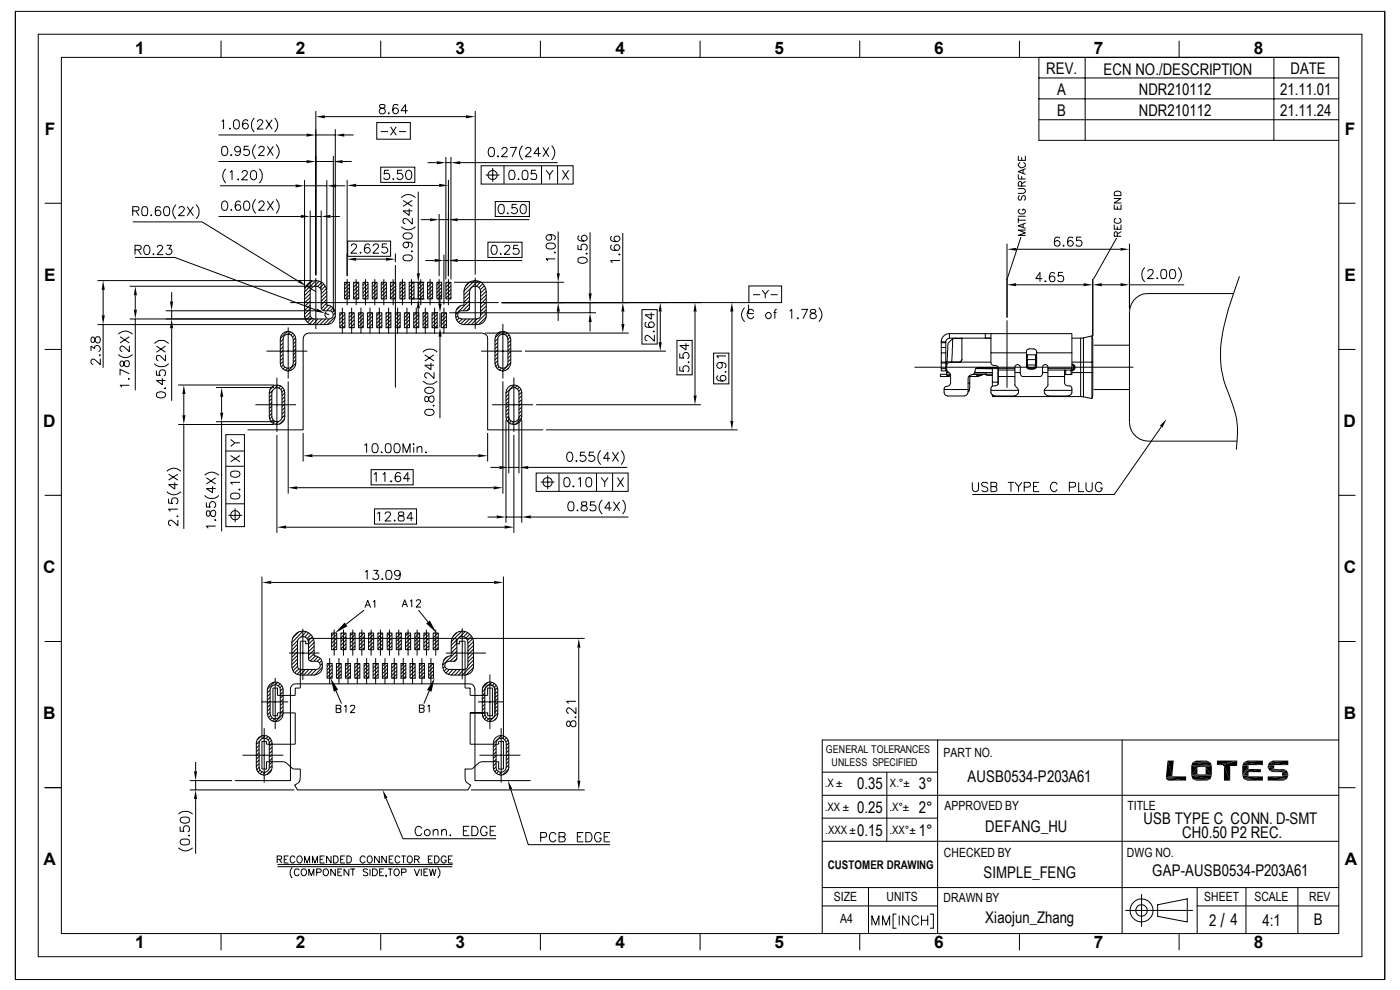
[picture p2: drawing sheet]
<svg xmlns="http://www.w3.org/2000/svg" width="420mm" height="297mm" viewBox="0 0 420 297" stroke-linecap="round" stroke-linejoin="round" font-family="sans-serif">
<defs><g id="words">
<text font-size="5.8" x="366.3" y="278">/</text>
<g font-size="5.2">
<text x="40.6" y="16.1">1</text>
<text x="88.8" y="16.1">2</text>
<text x="136.7" y="16.1">3</text>
<text x="184.7" y="16.1">4</text>
<text x="232.5" y="16.1">5</text>
<text x="280.4" y="16.1">6</text>
<text x="328.3" y="16.1">7</text>
<text x="376.3" y="16.1">8</text>
<text x="13.4" y="40.5">F</text>
<text x="403.6" y="40.5">F</text>
<text x="13.3" y="84.3">E</text>
<text x="403.5" y="84.3">E</text>
<text x="13" y="128.1">D</text>
<text x="403.2" y="128.1">D</text>
<text x="13" y="172">C</text>
<text x="403.3" y="172">C</text>
<text x="13" y="215.8">B</text>
<text x="403.3" y="215.8">B</text>
<text x="13.1" y="259.5">A</text>
<text x="403.6" y="259.5">A</text>
<text x="40.6" y="284.4">1</text>
<text x="88.8" y="284.4">2</text>
<text x="136.7" y="284.4">3</text>
<text x="184.7" y="284.4">4</text>
<text x="232.5" y="284.4">5</text>
<text x="280.4" y="284.4">6</text>
<text x="328.3" y="284.4">7</text>
<text x="376.3" y="284.4">8</text>
</g>
<g font-size="4.8">
<text x="314" y="22.3">REV.</text>
<text x="331.2" y="22.4">ECN NO./DESCRIPTION</text>
<text x="387.3" y="22.3">DATE</text>
<text x="317.3" y="28.6">A</text>
<text x="341.8" y="28.6">NDR210112</text>
<text x="384.2" y="28.6">21.11.01</text>
<text x="317.3" y="34.8">B</text>
<text x="341.8" y="34.7">NDR210112</text>
<text x="384.2" y="34.8">21.11.24</text>
<text x="257.3" y="236.8">0.35</text>
<text x="275.8" y="236.8">3°</text>
<text x="290.4" y="234.7">AUSB0534-P203A61</text>
<text x="257.3" y="243.8">0.25</text>
<text x="275.8" y="243.8">2°</text>
<text x="257.3" y="250.7">0.15</text>
<text x="275.8" y="250.7">1°</text>
<text x="295.7" y="249.5">DEFANG_HU</text>
<text x="343.2" y="247.3">USB TYPE C CONN. D-SMT</text>
<text x="354.8" y="251.5">CH0.50 P2 REC.</text>
<text x="295.2" y="263.4">SIMPLE_FENG</text>
<text x="345.8" y="262.8">GAP-AUSB0534-P203A61</text>
<text x="295.7" y="277">Xiaojun_Zhang</text>
<text x="362.8" y="277.7">2</text>
<text x="369.3" y="277.7">4</text>
<text x="378.9" y="277.7">4:1</text>
<text x="394.3" y="277.7">B</text>
</g>
<g font-size="3.8">
<text x="283.2" y="227.2">PART NO.</text>
<text x="283.4" y="243.1">APPROVED BY</text>
<text x="338.4" y="243">TITLE</text>
<text x="283.3" y="257.2">CHECKED BY</text>
<text x="338.2" y="257.2">DWG NO.</text>
<text x="250.2" y="270.4">SIZE</text>
<text x="266.1" y="270.4">UNITS</text>
<text x="283.2" y="270.7">DRAWN BY</text>
<text x="361.4" y="270.4">SHEET</text>
<text x="376.5" y="270.4">SCALE</text>
<text x="392.9" y="270.4">REV</text>
<text x="252.2" y="276.9">A4</text>
</g>
<text font-size="3.6" x="248.5" y="260.8">CUSTOMER DRAWING</text>
<g font-size="3.5">
<text x="247.5" y="236">.X ±</text>
<text x="267.1" y="236">X.°±</text>
<text x="247.5" y="243.4">.XX ±</text>
<text x="266.9" y="243.4">.X°±</text>
<text x="247.7" y="250.1">.XXX ±</text>
<text x="266.9" y="250.2">.XX°±</text>
</g>
<g font-size="3.2">
<text x="247.9" y="225.9">GENERAL TOLERANCES</text>
<text x="249.5" y="229.9">UNLESS SPECIFIED</text>
</g>
</g></defs>
<g fill="none" stroke="#000" stroke-width=".3">
<path d="M4.6 3.4h411v290.5h-411zM4.6 3.4v290.5M11.5 10.3h397.2v276.7h-397.2zM18.4 17.2h383.4v262.9h-383.4zM66.3 12.3v4.9zM114.3 12.3v4.9M162.2 12.3v4.9M210.1 12.3v4.9M258 12.3v4.9M305.9 12.3v4.9M311.8 17.2v24.9h90M325.7 17.2v24.9"/>
<path d="M353.9 12.3v4.9M382.3 17.2v24.9M415.6 3.3v290.6M66.5 36.4l.6-.5v2.8M69 38.5l.1 .1-.1 .1zM70.4 36.1a.9 .9 0 0 1 1.4 .3v.7a1.19 1.19 0 0 1-1 1.6 1.28 1.28 0 0 1-.7-1.6zM74.4 36.4l-.1-.3a.9 .9 0 0 0-1.4 .3 1.57 1.57 0 0 0 .7 2.3 .88 .88 0 0 0 .9-.8 .88 .88 0 0 0-.8-.9 .88 .88 0 0 0-.9 .8M76.3 35.4a3 3 0 0 0 0 4.3M77.3 36.6v-.2a.87 .87 0 0 1 .8-.5 .87 .87 0 0 1 .8 .5l-.5 1-1.2 1.3h1.8M79.8 35.9l1.9 2.8M81.7 35.9l-1.9 2.8M82.4 35.4a2.85 2.85 0 0 1 0 4.3"/>
<path d="M94.8 33.3v49.3M97.5 35h42.3M100.6 38.8v55M113.1 36.8h10v5h-10zM114.1 31.4l-.2 .6 .4 .4a1.06 1.06 0 0 1 1.3 1.2l-.1 .2a1.04 1.04 0 0 1-1.6 0l-.1-.2a.76 .76 0 0 1 .8-1.1l.8-.2 .1-.6a1.16 1.16 0 0 0-1.4-.3zM114.3 39.5h2.2M116.5 34l.2-.2 .1 .2-.1 .1zM117.2 38l1.7 2.6M118.9 38l-1.7 2.6M119.4 31.7a.82 .82 0 0 0-1.4 .2 2.31 2.31 0 0 0 .2 2.1 .85 .85 0 0 0 1.3-.3 .85 .85 0 0 0-.5-1.2 .85 .85 0 0 0-1.1 .7M119.8 39.5h2.1M122.4 33.2h-2l1.3-1.8v2.7"/>
<path d="M142.6 33.3v49.1M311.8 23.4h90M311.8 29.7h90M311.8 35.9h90M65.6 48.5h26.4M65.6 40.5h26.4M66 55.7h22.7M66.8 44.1a.9 .9 0 0 1 1.4 .3 1.41 1.41 0 0 1-.9 2.3l-.7-.5-.1-1.1zM67.8 50.7a2.85 2.85 0 0 0 0 4.2M69 51.7l.6-.5v2.8M69.2 46.5h.4l-.2 .2zM71.3 53.8h.3l-.1 .2z"/>
<path d="M72.2 44.8a.89 .89 0 0 1-1.2 .9 .89 .89 0 0 1-.4-1.4 .89 .89 0 0 1 1.4 0 1.45 1.45 0 0 1-.9 2.4l-.5-.4M72.7 51.8l.1-.4a.94 .94 0 0 1 1.3 0v.9l-1.6 1.7h1.9M74.6 43.9h-1.2l-.2 1.2a.96 .96 0 0 1 1.4-.1 .96 .96 0 0 1-.1 1.4 .96 .96 0 0 1-1.4-.2M75.6 51.3a.9 .9 0 0 1 1.3 .4 2.36 2.36 0 0 1-.3 2.1 .82 .82 0 0 1-1.3-.3 2.05 2.05 0 0 1 .3-2.2zM76.8 59.8a2.85 2.85 0 0 0 0 4.2M76.8 43.4a2.85 2.85 0 0 0 0 4.2M77.7 44.6l.2-.5a.87 .87 0 0 1 1.4 .3l-.4 .9-1.4 1.4h1.9M77.8 50.7a2.85 2.85 0 0 1 0 4.2M80.2 43.9l1.8 2.8M82 43.9l-1.8 2.8M82.8 59.8a2.85 2.85 0 0 1 0 4.2M82.8 43.4a2.85 2.85 0 0 1 0 4.2"/>
<path d="M91.4 54v32.6M91.4 55.7h6.7M94.8 48.5h5.2M94.8 40.5h5.8M98.1 54v33M100 46.8v46.8M100.9 55.7h2.7M102.8 48.5h2.7M103.3 40.5h2.8M104.2 54v28.8M106.9 55.7h24.9M114.3 50.2h10.2v4.5h-10.2z"/>
<path d="M116.7 51.1h-1.3l-.1 1.2a.95 .95 0 0 1 1.4-.1 .95 .95 0 0 1-.1 1.4 .95 .95 0 0 1-1.4-.3M117.9 53.7h.3l-.1 .2zM120.4 59.3a2.85 2.85 0 0 1 4.3 0M120.7 51.1h-1.4v1.2a.97 .97 0 0 1 1.4 0 .97 .97 0 0 1-.2 1.4 .97 .97 0 0 1-1.4-.4M122.1 51.3a.9 .9 0 0 1 1.4 .3 1.97 1.97 0 0 1-.7 2.3h-.2a1.69 1.69 0 0 1-.5-2.6zM125.5 57.5v24.5M128.3 48.8h2.8M133.8 47.1v36.7M133.8 48.8h1.5M134.6 54v28.8M135.3 47.1v36.7M138.1 48.8h29.2"/>
<path d="M144.4 49.7h27.6v5.5h-27.6zM145.8 52.5h4.1M146.9 44.4a.9 .9 0 0 1 1.4 .3v1.8a.88 .88 0 0 1-.8 .5 .88 .88 0 0 1-.8-.5 2.05 2.05 0 0 1 .2-2.1zM147.9 50.4v4.2M149.3 46.8h.3l-.1 .2zM150.7 44.9v-.4a.94 .94 0 0 1 1.4 0v.8l-1.6 1.7h1.9M151.3 49.7v5.5M153 51.3a.86 .86 0 0 1 1.4 .4 1.36 1.36 0 0 1-.9 2.2l-.5-.1-.2-.4-.1-1.1zM153.1 44.2h1.9l-1.3 2.8M155.6 53.6l.1 .2-.1 .1zM156.8 43.7a2.85 2.85 0 0 0 0 4.2M157 51.3a.86 .86 0 0 1 1.4 .4v1.7a.88 .88 0 0 1-.8 .5 .88 .88 0 0 1-.8-.5l-.1-1.1z"/>
<path d="M157.8 44.9l.1-.4a.94 .94 0 0 1 1.3 0v.8l-1.6 1.7h1.9M160.8 51.1h-1.2l-.2 1.2a.97 .97 0 0 1 1.4-.1 .97 .97 0 0 1-.1 1.5 .97 .97 0 0 1-1.4-.3M162.3 46.1h-2.1l1.4-1.9v2.8M162.5 49.7v5.5M162.9 44.2l1.8 2.8M163.9 51.1l1.1 1.3v1.5M164.7 44.2l-1.8 2.8M165.6 43.7a2.85 2.85 0 0 1 0 4.2M166 51.1l-1 1.3M167.3 49.7v5.5M168.8 51.1l1.8 2.8M170.6 51.1l-1.8 2.8"/>
<path d="M305.6 56.6h1.5l.6 .6-.1 .5-.5 .3h-1.5M305.6 52.4v1.3h2.1M305.6 46.8v1.3h2.1v-1.3M305.9 58.7a.74 .74 0 0 0-.3 .7 .74 .74 0 0 0 .5 .7l.4-.2 .3-1 .6-.2a.82 .82 0 0 1 0 1.4M306.1 48.8a.79 .79 0 0 0-.5 .9 .79 .79 0 0 0 .9 .6h.5a.78 .78 0 0 0 .7-.6 .78 .78 0 0 0-.5-.9M306.6 55.8l-.1-1.2h-.6l-.3 .3v.9h2.1M306.6 47.3v.8M306.6 52.9v.8M307 51v.9M307.7 50.7l-2.1 .8 2.1 .8M307.7 54.5l-1.1 .6M334.4 59.5h2l-2 1.4h2"/>
<path d="M334.6 57.5l.6-.2 1 .2 .2 1.2h-2zM13.5 61h4.9M39.8 66.6h20.9l28.8 17.8M39.8 63.3l1.6-.1 .3-.4-.1-.5-.6-.3h-1.2v2.7M40.5 77.2h12l42.5 15.9M40.5 75l1.6-.2a.6 .6 0 0 0 0-1l-1.6-.2v2.8M40.8 63.3l.9 1.4M41.4 75l1 1.4M42.9 62.1a1.02 1.02 0 0 1 1.3 .4v1.7a.88 .88 0 0 1-.8 .5 .88 .88 0 0 1-.8-.5l-.1-1zM43.6 73.8a.81 .81 0 0 1 1.2 .3 1.41 1.41 0 0 1-.9 2.3 1.75 1.75 0 0 1-.3-2.6zM45.4 64.5v.2l-.1-.1zM45.9 76.2h.3l-.2 .2z"/>
<path d="M47.2 74.3v-.2a.87 .87 0 0 1 .8-.5 .87 .87 0 0 1 .8 .5l-.2 .6-1.5 1.7h1.9M48.1 62.3a.82 .82 0 0 0-1.4 .2 2.47 2.47 0 0 0 .2 2.1 .86 .86 0 0 0 1.3-.3 .86 .86 0 0 0-.5-1.2 .86 .86 0 0 0-1.1 .7M49.5 62.1a1.02 1.02 0 0 1 1.3 .4 2.46 2.46 0 0 1-.3 2.1 .95 .95 0 0 1-1.3-.4 2.1 2.1 0 0 1 .3-2.1zM50 73.6h1.4l-.7 1.1a.92 .92 0 0 1 .8 1.3 .92 .92 0 0 1-1.5 .2l-.3-.3M52.8 61.4a2.85 2.85 0 0 0 0 4.2M53.7 62.6l.3-.5h1a.56 .56 0 0 1 .2 .9l-1.6 1.7h1.8M56.2 62l1.8 2.7M58 62l-1.8 2.7M58.9 61.4a3 3 0 0 1 0 4.2M65.6 65h24.7M66.9 60.5l.6-.2a1.76 1.76 0 0 1 .4 2.7 1.02 1.02 0 0 1-1.3-.4 2.36 2.36 0 0 1 .3-2.1zM69.4 62.9l.2 .1-.2 .1z"/>
<path d="M72.2 60.7l-.8-.4a1.76 1.76 0 0 0-.4 2.7 .85 .85 0 0 0 1.2-.4 .85 .85 0 0 0-.6-1.1 .85 .85 0 0 0-1 .7M73.4 60.5a.86 .86 0 0 1 1.4 .4 1.36 1.36 0 0 1-.9 2.2l-.5-.1-.2-.4-.1-1.1zM77.7 61l.5-.7h.6l.5 .9-1.7 1.9h1.8M80.2 60.3l1.9 2.8M82.1 60.3l-1.9 2.8M93.1 63.2v23.4M93.1 65h3.3M96.4 63.2v23.4M99.2 65h2.8M104.4 72.3h12.8v4.6h-12.8zM105.5 73.9v-.5a.94 .94 0 0 1 1.4 0v.9l-1.6 1.7h1.8M106.9 77.8h9"/>
<path d="M108.1 75.8h.2l-.1 .2zM111 73.6l-.8-.4a1.49 1.49 0 0 0-.9 1.4 1.49 1.49 0 0 0 1 1.4 .88 .88 0 0 0 .8-.9 .88 .88 0 0 0-.9-.9 .88 .88 0 0 0-.9 .8M112 73.9l.1-.5a.94 .94 0 0 1 1.4 0 .89 .89 0 0 1-.3 1.2l-1.3 1.4h1.8M116.1 73.2h-1.3l-.1 1.2a.99 .99 0 0 1 1.5 0 .99 .99 0 0 1-.3 1.5 .99 .99 0 0 1-1.4-.4M118.7 76.1v2.6M118.7 79.5v36.8M120.4 68a2.85 2.85 0 0 0 4.3 0M120.9 60.1l2.8 1.8M121.1 76.8l1-.3 1.1 .1a.88 .88 0 0 1 .5 .8 .88 .88 0 0 1-.5 .8h-1.7a.9 .9 0 0 1-.4-1.4zM121.1 70.3a1.75 1.75 0 0 1 2.6 .3v.3a1.56 1.56 0 0 1-1.4 .9 1.56 1.56 0 0 1-1.4-.9zM121.9 72.7a.86 .86 0 0 1 .6 1.2 .86 .86 0 0 1-1.3 .2 .86 .86 0 0 1 .2-1.3l.5-.1a1.32 1.32 0 0 1 1.8 .7l-.1 .7-.3 .1M122.8 62.6v2l-1.9-1.3h2.8"/>
<path d="M123.5 75.4h.2l-.1 .2zM123.7 65.4v1.9l-1.3-1.4-.7-.3h-.5a.94 .94 0 0 0 0 1.4l.4 .1M123.7 60.1l-2.8 1.8M126.3 65.9h2.8M127.6 78.2h2.8M131.8 64.2v18.6M131.8 65.9h2.8M133.2 76.4v15M133.2 78.2h1.4M137.4 78.2h19.3M137.4 65.9h21.5M146.4 72.7h10.3v4.5h-10.3z"/>
<path d="M147.8 73.7a.95 .95 0 0 1 1.3 .4 1.36 1.36 0 0 1-1 2.2 1.75 1.75 0 0 1-.3-2.6zM148.6 60.5h10.3v4.5h-10.3zM149.9 61.5a.9 .9 0 0 1 1.4 .3v1.8a.88 .88 0 0 1-.8 .5 .88 .88 0 0 1-.9-.5 2.05 2.05 0 0 1 .3-2.1zM150.2 76.1l.2 .1-.2 .1zM151.4 74.2l.3-.5 .8-.1 .3 .1 .2 .7-1.7 1.9h1.8M152.3 64h.2l-.1 .1zM155.1 61.3h-1.4l-.1 1.2a.99 .99 0 0 1 1.5 .1 .99 .99 0 0 1-.2 1.4 .99 .99 0 0 1-1.4-.4M155.5 73.6h-1.3l-.1 1.2a.99 .99 0 0 1 1.5-.1 .99 .99 0 0 1-.2 1.5 .99 .99 0 0 1-1.4-.4M156.5 61.5a.9 .9 0 0 1 1.4 .3 2.36 2.36 0 0 1-.4 2.2 .82 .82 0 0 1-1.2-.4 2.05 2.05 0 0 1 .2-2.1zM164 73.3l1.1-.4a1.19 1.19 0 0 1 1.6 1 1.28 1.28 0 0 1-1.6 .8l-.7-.1a.9 .9 0 0 1-.4-1.3zM164.8 70.4a.85 .85 0 0 1 .8 1.1 .85 .85 0 0 1-1.3 .4 .85 .85 0 0 1 0-1.3 1.51 1.51 0 0 1 2.4 .9l-.5 .5M166.5 75.6l.2 .2-.2 .1z"/>
<path d="M166.7 77.7h-2.8l.5 .6M167.5 69.5v12.5M173.4 73.5v1.3l1.2 .2a.95 .95 0 0 1-.1-1.5 .95 .95 0 0 1 1.5 .1 .95 .95 0 0 1-.4 1.4M173.5 77.6a1.76 1.76 0 0 1 2.7 .4 1.54 1.54 0 0 1-1.3 1 1.54 1.54 0 0 1-1.5-.7zM173.9 70.7a.84 .84 0 0 0-.4 1.2 1.62 1.62 0 0 0 2.7-.5 .88 .88 0 0 0-.9-.8 .88 .88 0 0 0-.8 .8 .88 .88 0 0 0 .8 .9M176.1 76l.1 .1-.1 .1-.2-.1zM177.1 69.7v18.3M183.6 73.5l-.3 .2a1.02 1.02 0 0 0 .5 1.3 1.99 1.99 0 0 0 2.1-.3 .85 .85 0 0 0-.4-1.2 .85 .85 0 0 0-1.2 .6 .85 .85 0 0 0 .8 1M183.6 70.9l-.3 .2a.9 .9 0 0 0 .5 1.2 1.63 1.63 0 0 0 2.3-.6 .88 .88 0 0 0-.8-.9 .88 .88 0 0 0-1 .7 .88 .88 0 0 0 .8 1M185.7 76.3h.4l-.2 .2zM186.1 78.2h-2.8l.5 .7M186.9 69.9v20.9"/>
<path d="M302.2 73.1v22.2M304.9 74.8h31.4M305.6 66.1h2.1M305.6 65.4v1.3M305.6 64.9h2.1M306.1 62.8a.74 .74 0 0 0-.5 .8 .74 .74 0 0 0 .9 .6h.5a.72 .72 0 0 0 .7-.7 .72 .72 0 0 0-.7-.7v.4M306.4 71.2l-4.2 12.6M307 67.3v1M307.7 69h-2.1l2.1 .9-2.1 .7h2.1M307.7 67l-2.1 .8 2.1 .7M318.1 71.5l-.2-.3a1.02 1.02 0 0 0-1.4 .5 2.12 2.12 0 0 0 .4 2.1 .85 .85 0 0 0 1.2-.4 .85 .85 0 0 0-.6-1.2 .85 .85 0 0 0-1.1 .7M319.1 73.8l.1-.2 .1 .2z"/>
<path d="M321.9 71.5a.82 .82 0 0 0-1.4 .2 2.47 2.47 0 0 0 .3 2.1 .86 .86 0 0 0 1.2-.3 .86 .86 0 0 0-.5-1.2 .86 .86 0 0 0-1.1 .6M324.5 71.1h-1.4l-.1 1.2a.97 .97 0 0 1 1.5 .1 .97 .97 0 0 1-.2 1.4 .97 .97 0 0 1-1.4-.5M334.4 67.5v1.3h2v-1.3M334.4 61.5v1.3h2v-1.3M334.9 65.6a.74 .74 0 0 0-.5 .8 .74 .74 0 0 0 .8 .6h.5a.74 .74 0 0 0 .7-.6 .74 .74 0 0 0-.5-.8M335.1 71.5l-6.9 12.2M335.3 70.9l-.1-1.2-.6-.1-.2 1.3h2M335.3 62v.8M335.3 68v.8M336.4 69.5l-1.1 .7M339 73.1v19.6M401.8 61h4.9"/>
<path d="M29.3 84.2h64.6M30.9 87v7.6M30.9 97.4v12.9M38.9 95.7h55M38.9 85.9h55M40.6 88.6v4.3M40.6 95.7v21.4M49.7 93.2h46.6M51.5 87.7v2.8M51.5 93.2v2.5M51.5 98.5v21.8M86.2 99.4l-2.1 2.1"/>
<path d="M86.5 98.2v15.4M87.1 90.8h62.5M87.2 99.6l-.7 .7M87.9 99.9l-.6 .6M91.9 85.8l2.9 1.7M92.1 85.5a3.3 3.3 0 0 1 3.7-1.1 3.3 3.3 0 0 1 2.3 3.1v4.1a2.94 2.94 0 0 1 2.6 2.9 2.94 2.94 0 0 1-2.6 2.9h-4.2a2.68 2.68 0 0 1-2.5-2.5v-7.4l.2-1zM93.1 88.2l-1.7 1.6M93.1 89.3l-1.7 1.6M93.1 90.4l-1.7 1.6M93.1 91.5l-1.7 1.7M93.1 92.6l-1.7 1.7M93.1 93.7l-1.6 1.6"/>
<path d="M93.1 94.8l-1.4 1.3M93.2 86.9l-1.8 1.8M93.5 84.4l-1.8 1.8M93.5 95.4l-1.3 1.3M93.6 86.3a1.65 1.65 0 0 1 1.8-.3 1.65 1.65 0 0 1 1 1.5v4.9l.2 .4 .6 .4h1.6a1.23 1.23 0 0 1 1.2 1.3 1.23 1.23 0 0 1-1.2 1.2h-4.6l-.9-.6-.2-.5v-7.1zM94.4 95.7l-1.5 1.4M94.8 83.4v15.3M94.9 84.2l-3.5 3.4M95.5 95.7l-1.6 1.7h-64.6M95.8 84.4l-1.6 1.6M96.6 84.7l-1.3 1.3M96.6 95.7l-1.6 1.7"/>
<path d="M97.2 85.2l-1.2 1.2M97.6 94l1.2 .4M97.7 85.8l-1.3 1.3M97.7 95.7l-1.6 1.7M97.9 93.5a1.22 1.22 0 0 0 .3 2M97.9 86.6l-1.5 1.6M98.1 87.6l-1.7 1.7M98.1 88.7l-1.7 1.7M98.1 89.8l-1.7 1.7M98.1 90.9l-1.6 1.7M98.5 91.6l-1.5 1.6M98.8 95.7l-1.6 1.7"/>
<path d="M99.4 91.9l-1.4 1.3M99.9 92.4l-.8 .8M100.4 93l-.6 .7M100.6 93.9l-.6 .6M100.6 95l-2.3 2.3M102 93.8h1.5v4.5h-1.5zM102.7 92.3v7.8M102.8 93.8l-.8 .9M103.4 84.7h1.5v5h-1.5zM103.5 94.3l-1.5 1.6M103.5 95.4l-1.5 1.6M103.5 96.5l-1.5 1.6"/>
<path d="M103.5 97.6l-.7 .7M104.2 83.8v7.8M104.3 84.7l-.9 .9M104.8 93.8h1.5v4.5h-1.5zM104.9 85.2l-1.5 1.5M104.9 86.3l-1.5 1.5M104.9 87.4l-1.5 1.5M104.9 88.5l-1.2 1.2M104.9 89.6l-.1 .1M105.1 93.8l-.3 .4M105.5 92.3v7.8M106.1 84.7h1.6v5h-1.6z"/>
<path d="M106.2 93.8l-1.4 1.5M106.3 94.9l-1.5 1.5M106.3 96l-1.5 1.5M106.3 97.1l-1.2 1.2M106.3 98.2l-.1 .1M106.5 84.7l-.4 .3M106.9 83.8v7.8M107.6 93.8h1.4v4.5h-1.4zM107.6 84.7l-1.5 1.4M107.7 89.1l-.6 .6M107.7 85.8l-1.6 1.4M107.7 86.9l-1.6 1.4"/>
<path d="M107.7 88l-1.6 1.4M108.3 92.3v7.8M108.4 93.8l-.8 .9M108.9 84.7h1.5v5h-1.5zM109 94.3l-1.4 1.6M109 95.4l-1.4 1.6M109 96.5l-1.4 1.6M109 97.6l-.6 .7M109.7 83.8v7.8M109.8 84.7l-.9 .9M110.3 93.8h1.5v4.5h-1.5zM110.4 85.2l-1.5 1.5"/>
<path d="M110.4 86.3l-1.5 1.5M110.4 87.4l-1.5 1.5M110.4 88.5l-1.1 1.2M110.4 89.6v.1M110.6 93.8l-.3 .4M111 92.3v7.8M111.7 84.7h1.5v5h-1.5zM111.7 93.8l-1.4 1.5M111.8 94.9l-1.5 1.5M111.8 96l-1.5 1.5M111.8 97.1l-1.2 1.2M111.8 98.2l-.1 .1"/>
<path d="M112 84.7l-.3 .3M112.5 83.8v7.8M113.1 93.8h1.5v4.5h-1.5zM113.1 84.7l-1.4 1.4M113.2 85.8l-1.5 1.4M113.2 86.9l-1.5 1.4M113.2 88l-1.5 1.4M113.2 89.1l-.6 .6M113.8 92.3v7.8M113.9 93.8l-.8 .9M114.4 84.7h1.6v5h-1.6zM114.6 94.3l-1.5 1.6"/>
<path d="M114.6 96.5l-1.5 1.6M114.6 95.4l-1.5 1.6M114.6 97.6l-.7 .7M115.2 83.8v7.8M115.4 84.7l-1 .9M115.9 93.8h1.4v4.5h-1.4zM116 85.2l-1.6 1.5M116 86.3l-1.6 1.5M116 88.5l-1.2 1.2M116 89.6l-.1 .1M116 87.4l-1.6 1.5M116.1 93.8l-.2 .4"/>
<path d="M116.6 92.3v7.8M117.2 84.7h1.5v5h-1.5zM117.2 93.8l-1.3 1.5M117.3 94.9l-1.4 1.5M117.3 96l-1.4 1.5M117.3 97.1l-1.2 1.2M117.3 98.2l-.1 .1M117.6 84.7l-.4 .3M118 83.8v7.8M118.7 93.8h1.4v4.5h-1.4zM118.7 84.7l-1.5 1.4M118.7 85.8l-1.5 1.4"/>
<path d="M118.7 86.9l-1.5 1.4M118.7 88l-1.5 1.4M118.7 89.1l-.6 .6M119.3 92.3v7.8M119.5 93.8l-.8 .9M120 84.7h1.5v5h-1.5zM120.1 94.3l-1.4 1.6M120.1 95.4l-1.4 1.6M120.1 96.5l-1.4 1.6M120.1 97.6l-.6 .7M120.8 83.8v7.8M120.9 84.7l-.9 .9"/>
<path d="M121.4 93.8h1.5v4.5h-1.5zM121.5 86.3l-1.5 1.5M121.5 87.4l-1.5 1.5M121.5 89.6v.1M121.5 85.2l-1.5 1.5M121.5 88.5l-1.2 1.2M121.7 93.8l-.3 .4M122.1 92.3v7.8M122.8 93.8l-1.4 1.5M122.9 94.9l-1.5 1.5M122.9 96l-1.5 1.5M122.9 97.1l-1.2 1.2"/>
<path d="M122.9 98.2l-.1 .1M123.1 84.7l-.3 .3M123.5 83.8v7.8M123.8 89.7h3.6M124.2 93.8h1.5v4.5h-1.5zM124.2 84.7l-1.4 1.4M124.2 84.7v5h-1.4v-5h4.6M124.2 86.9l-1.4 1.4M124.2 85.8l-1.4 1.4M124.2 88l-1.4 1.4M124.2 89.1l-.5 .6M124.9 92.3v7.8"/>
<path d="M125 93.8l-.8 .9M125.5 84.7h1.5v5h-1.5zM125.5 84.7v5M125.5 92.5v2.8M125.7 94.3l-1.5 1.6M125.7 95.4l-1.5 1.6M125.7 96.5l-1.5 1.6M125.7 97.6l-.7 .7M126.3 83.8v7.8M126.4 84.7l-.9 .9M127 93.8h1.4v4.5h-1.4zM127 85.2l-1.5 1.5"/>
<path d="M127 86.3l-1.5 1.5M127 87.4l-1.5 1.5M127 88.5l-1.1 1.2M127 89.6v.1M127.2 93.8l-.2 .4M127.6 92.3v7.8M128.3 84.7h1.5v5h-1.5zM128.3 93.8l-1.3 1.5M128.4 97.1l-1.2 1.2M128.4 94.9l-1.4 1.5M128.4 96l-1.4 1.5M128.4 98.2l-.1 .1"/>
<path d="M128.7 84.7l-.4 .3M129.1 83.8v7.8M129.8 84.7l-1.5 1.4M129.8 85.8l-1.5 1.4M129.8 86.9l-1.5 1.4M129.8 88l-1.5 1.4M129.8 89.1l-.6 .6M130.3 98.3h1.2M130.4 92.3v7.8M130.5 93.8l-.8 .9M131.1 84.7h1.4v5h-1.4zM131.2 93.8v4.5h-1.5v-4.5h1.8"/>
<path d="M131.2 94.3l-1.5 1.6M131.2 96.5l-1.5 1.6M131.2 97.6l-.7 .7M131.2 95.4l-1.5 1.6M131.8 83.8v7.8M132 84.7l-.9 .9M132 88.3v2.8M132 93.8v4.5M132.5 93.8h1.5v4.5h-1.5zM132.5 85.2l-1.4 1.5M132.5 86.3l-1.4 1.5M132.5 87.4l-1.4 1.5"/>
<path d="M132.5 88.5l-1.1 1.2M132.5 89.6v.1M132.8 93.8l-.3 .4M133.2 92.3v7.8M133.8 84.7h1.5v5h-1.5zM133.9 93.8l-1.4 1.5M134 94.9l-1.5 1.5M134 96l-1.5 1.5M134 97.1l-1.2 1.2M134 98.2l-.1 .1M134.2 84.7l-.4 .3M134.6 83.8v7.8"/>
<path d="M134.8 93.8h44.1M135.3 84.7l-1.5 1.4M135.3 85.8l-1.5 1.4M135.3 86.9l-1.5 1.4M135.3 88l-1.5 1.4M135.3 89.1l-.6 .6M136.3 84.7h33M137.4 94.8l-.6 .6M137.8 95.4l-.7 .7M138.1 91.8l-1.1 1.2M138.7 95.7l-1.1 1M139.8 95.7l-1.5 1.4"/>
<path d="M139.9 85.5a3.3 3.3 0 0 1 3.7-1.1 3.3 3.3 0 0 1 2.3 3.1v7.4a2.68 2.68 0 0 1-2.5 2.5h-4.2a2.69 2.69 0 0 1-2.4-3.4 2.37 2.37 0 0 1 2.4-2.4v-4.1l.2-1zM140.1 93.2h-1.5a1.23 1.23 0 0 0-1.2 1.3 1.23 1.23 0 0 0 1.2 1.2h4.5M140.1 93.2l.7-.4 .1-.4v-4.9a1.65 1.65 0 0 1 1.7-1.6 1.65 1.65 0 0 1 1.6 1.6v7.1l-.1 .5-.4 .4-.6 .2M140.8 84.7l-1.1 1.1M140.9 87.9l-1.7 1.7M140.9 89l-1.7 1.7M140.9 90.1l-4.1 4.2M140.9 91.2l-1.9 2M140.9 92.3l-.8 .9M140.9 95.7l-1.7 1.7M142 95.7l-1.7 1.7M142.5 84.2l-3.3 3.1"/>
<path d="M142.6 83.3v15.4M143.1 95.7l-1.7 1.7M143.5 84.3l-4.3 4.2M144.2 84.6l-1.2 1.3M144.9 85.1l-1.2 1.2M145.4 85.7l-1.3 1.2M145.6 99.9h43.1M145.8 86.5l-1.6 1.4M145.9 87.4l-1.7 1.6M145.9 88.5l-1.7 1.6M145.9 89.6l-1.7 1.6M145.9 90.7l-1.7 1.6"/>
<path d="M145.9 91.8l-1.7 1.6M145.9 92.9l-1.7 1.6M145.9 94l-3.4 3.4M145.9 95.1l-2.2 2.2M150.4 99.5l-1.8 1.8M150.6 90.8h84v-5h-9.9v5M150.9 97.2v16.4M151.5 99.5l-.8 .8M152.3 99.9l-.6 .5M167.5 84.7v6.1M167.5 93.5v2.8M177.1 90.8v3"/>
<path d="M177.1 96.6v2.8M186.9 93.5v3.7M192.7 92.9h4.5v10.3h-4.5zM194 96.7a.84 .84 0 0 0-.3 1.2l.4 .3a2.31 2.31 0 0 0 2.1-.3 .85 .85 0 0 0-.3-1.3 .85 .85 0 0 0-1.2 .6 .85 .85 0 0 0 .8 1M195.5 93.8v2l-1.9-1.4h2.8M196 99.4h.4l-.2 .2zM198.2 93.5v9.1M208.6 93.5v25.1M219.7 93.5v32.8M223.5 92.3a2.85 2.85 0 0 0 0 4.2M224.7 91.4v2.7h1.5M226 88.4h2.1"/>
<path d="M226.3 93.5a1.05 1.05 0 0 0-1.2-.7 1.05 1.05 0 0 0-.9 1.1 1.14 1.14 0 0 0 .6 1.5 1.14 1.14 0 0 0 1.5-.5M228.7 87.1l1 1.2v1.2M230.7 87.1l-1 1.2M231.3 88.4h2.1M232.1 93.8h.9M233.1 92.8l-.5 .2-.1 .3v2.3M236.9 93.3l.7-.5v2.8M239.3 95.4h.3l-.1 .2zM240.5 92.8h1.9l-1.4 2.8M243.4 93a.54 .54 0 0 0-.2 .5 .54 .54 0 0 0 .4 .4 .94 .94 0 0 1 1.1 .4 .94 .94 0 0 1-.1 1.1l-.3 .2a.95 .95 0 0 1-1.2-.5 1.01 1.01 0 0 1 1.3-1.2 .54 .54 0 0 0 .4-.4 .54 .54 0 0 0-.2-.5l-.3-.2zM245.7 92.3a2.85 2.85 0 0 1 0 4.2M302.2 96.2v20.1"/>
<path d="M304.9 85.5h20.3M312.8 83.6h-1.9l1.2-1.9v2.8M313.6 84.4l.1-.1 .2 .1zM316.5 82.2a.77 .77 0 0 0-1.2-.3 1.65 1.65 0 0 0 .4 2.6 .86 .86 0 0 0 .9-.7 .86 .86 0 0 0-.7-1 .86 .86 0 0 0-1 .8M319 81.7h-1.3l-.2 1.2a.97 .97 0 0 1 1.5 0 .97 .97 0 0 1-.1 1.4 .97 .97 0 0 1-1.4-.3M328 83.7v17.2M330.7 85.5h5.6M339 85.5h16.4M343.6 80.3a2.85 2.85 0 0 0 0 4.2M344.5 81.5l.3-.5 .8-.1 .4 .2 .1 .5-.4 .7-1.3 1.3h1.8M347.3 83.3l.1 .2-.1 .1zM348.7 81a1.02 1.02 0 0 1 1.4 .4v1.7a.88 .88 0 0 1-.9 .5 .88 .88 0 0 1-.8-.5v-1z"/>
<path d="M351.3 81a1.02 1.02 0 0 1 1.4 .4 1.36 1.36 0 0 1-1 2.2l-.4-.1-.2-.4-.1-1zM353.6 80.3a2.85 2.85 0 0 1 0 4.2M370.2 88.1h-25.6a5.5 5.5 0 0 0-5.6 5.5v33.2a5.7 5.7 0 0 0 5.6 5.6h26.7M372 82.9a82.7 82.7 0 0 0-5.7 21.5 28.6 28.6 0 0 0 2.6 14.2l1.1 3.2a25.5 25.5 0 0 1 1.1 13.1M13.5 104.8h4.9M27.3 105.3v-1.5l1.1 .8a.93 .93 0 0 1 1.4-.8 .93 .93 0 0 1 0 1.6l-.2 .1M27.5 101.3a.95 .95 0 0 0 .2 1.4l.5-.1 .3-.8a.81 .81 0 0 1 .8-.8 .81 .81 0 0 1 .8 .7 .95 .95 0 0 1-.5 1.2 1.13 1.13 0 0 1-1.2-1.4 .54 .54 0 0 0-.4-.4 .54 .54 0 0 0-.5 .2zM29.9 106.5h.2l-.2 .2zM30.1 107.6v1.8l-1.4-1.3a.77 .77 0 0 0-.7-.4 .77 .77 0 0 0-.7 .5v.6l.7 .5M35.5 106.4a2.85 2.85 0 0 0 4.3 0M35.5 100.3a2.85 2.85 0 0 1 4.3 0M36 101l2.8 1.9"/>
<path d="M36.2 108.5l-.2 .3 .2 1a.54 .54 0 0 0 .5 .1 .54 .54 0 0 0 .4-.4 .91 .91 0 0 1 .5-1.2 .91 .91 0 0 1 1.2 .5v.6a.91 .91 0 0 1-1.2 .5 .91 .91 0 0 1-.5-1.2 .54 .54 0 0 0-.4-.4 .54 .54 0 0 0-.5 .2zM38.7 113.6l.1 .1-.1 .1zM38.8 115.6h-2.8l.5 .6M38.8 112.1l-2.8-1.2v1.7M38.8 103.7v1.8l-1.3-1.2a.77 .77 0 0 0-.8-.5 .77 .77 0 0 0-.7 .5v.6l.7 .5M38.8 101l-2.8 1.9M46.4 109.1a2.85 2.85 0 0 0 4.2 0M46.4 103.1a2.85 2.85 0 0 1 4.2 0M46.9 111.2v1.4h1.2a.97 .97 0 0 1 .1-1.4 .97 .97 0 0 1 1.4 .2 .97 .97 0 0 1-.5 1.4M46.9 103.8l2.8 1.9M47 118a1.75 1.75 0 0 1 2.7 .3v.3a1.44 1.44 0 0 1-2.2 .6 .95 .95 0 0 1-.5-1.2zM48.7 113.5v1.9l-1.8-1.2h2.8"/>
<path d="M49.6 116.4v.2l-.2-.1zM49.7 106.5v1.8l-1.3-1.3a.93 .93 0 0 0-1.2-.3l-.3 .9 .6 .6M49.7 103.8l-2.8 1.9M53.5 115.5h28.8M55.2 118.2v6.4M64.8 116.3h17.5M66.5 119.1v4.7M80 105.4h12.2M81.5 116.2a2.33 2.33 0 0 1 2.5-.5 2.33 2.33 0 0 1 1.5 2.1v7.2a2.33 2.33 0 0 1-2.4 2.4 2.33 2.33 0 0 1-2.3-2.4v-7.2l.2-.8zM81.6 118.5l-.8 .7M81.6 119.6l-.8 .7M81.7 117.2l-.9 .9"/>
<path d="M82.1 116.8a1.48 1.48 0 0 1 1.6-.4 1.48 1.48 0 0 1 .9 1.4v7.2a1.52 1.52 0 0 1-1.5 1.5 1.52 1.52 0 0 1-1.5-1.5v-7.2zM82.2 115.7l-1.2 1.2M83.1 113.3v16.3M83.4 115.5l-.9 .9M84.3 115.8l-.7 .6M84.8 100.1a2.33 2.33 0 0 1 2.6-.5 2.33 2.33 0 0 1 1.4 2.2v7.2a2.33 2.33 0 0 1-2.4 2.4 2.33 2.33 0 0 1-2.3-2.4v-7.2l.2-.9zM84.9 116.3l-.6 .6M85 101.8l-.9 .8M85 103l-.9 .7M85 104.1l-.9 .7M85 105.2l-.9 .7M85 106.3l-.9 .8"/>
<path d="M85 107.4l-.9 .8M85 108.5l-.9 .7M85 109.5l-.6 .6M85.3 117l-.7 .6M85.4 100.7a1.53 1.53 0 0 1 1.7-.3 1.53 1.53 0 0 1 .9 1.4v7.2a1.52 1.52 0 0 1-1.5 1.5 1.52 1.52 0 0 1-1.5-1.5v-7.2zM85.5 110.2l-.6 .6M85.5 117.9l-.9 .8M85.5 119l-.9 .8M86.2 110.5l-.6 .7M86.5 114.4v33.7M88.4 100.5l-.6 .6M88.8 101.3l-.8 .8"/>
<path d="M88.8 102.4l-.8 .8M88.8 103.5l-.8 .8M88.8 104.6l-.8 .8M88.8 105.7l-.8 .8M88.8 106.8l-.8 .8M88.8 107.9l-.8 .8M88.8 109l-2.3 2.4M127 114.3a2.85 2.85 0 0 0 4.2 0M127 105.7a2.85 2.85 0 0 1 4.2 0M127.5 106.5l2.8 1.8M127.6 119.1a.95 .95 0 0 0 .3 1.4l.5-.1 .2-.2a.99 .99 0 0 1 .3-1.1 .99 .99 0 0 1 1.2 0 1.12 1.12 0 0 1-.3 1.6 1.13 1.13 0 0 1-1.2-1.4l-.5-.3zM127.6 116.6a1.75 1.75 0 0 1 2.7 .4v.3a1.65 1.65 0 0 1-2.8 0z"/>
<path d="M129.3 108.9v2l-1.8-1.3h2.8M130.3 111.7v1.9l-1.7-1.6h-.9a.94 .94 0 0 0 0 1.3l.4 .1M130.3 106.5l-2.8 1.8M132 101v24.5M144.4 105.4h12.3M149.2 100.1a2.4 2.4 0 0 1 2.6-.5 2.4 2.4 0 0 1 1.5 2.2v7.2a2.37 2.37 0 0 1-2.4 2.4 2.37 2.37 0 0 1-2.4-2.4v-7.2l.2-.9zM149.4 101.6l-.9 .9M149.4 102.7l-.9 .9M149.4 103.8l-.9 .9M149.4 104.9l-.9 .9M149.4 106l-.9 .9M149.4 107.1l-.9 .9"/>
<path d="M149.4 108.2l-.9 .9M149.4 109.3l-.6 .7M149.8 100.7a1.53 1.53 0 0 1 1.7-.3 1.53 1.53 0 0 1 .9 1.4v7.2a1.52 1.52 0 0 1-1.5 1.5 1.52 1.52 0 0 1-1.5-1.5v-7.2zM149.8 110l-.6 .6M150.5 110.4l-.7 .7M150.9 114.4v33.7M152.5 116.2a2.38 2.38 0 0 1 2.6-.5 2.38 2.38 0 0 1 1.5 2.1v7.2a2.37 2.37 0 0 1-2.4 2.4 2.37 2.37 0 0 1-2.4-2.4v-7.2l.2-.8zM152.7 118.2l-.9 .9M152.7 119.3l-.9 .9M152.8 100.4l-.6 .6M152.8 110.3l-.5 .6M153.1 116.8a1.53 1.53 0 0 1 1.7-.4 1.53 1.53 0 0 1 .9 1.4v7.2a1.52 1.52 0 0 1-1.5 1.5 1.52 1.52 0 0 1-1.5-1.5v-7.2z"/>
<path d="M153.1 101.1l-.7 .8M153.3 102.1l-.9 .9M153.3 103.2l-.9 .9M153.3 104.4l-.9 .8M153.3 105.5l-.9 .8M153.3 106.6l-.9 .8M153.3 107.7l-.9 .9M153.3 108.8l-2.6 2.6M154.2 113.3v16.3M154.3 115.5l-2.5 2.5M155.2 115.7l-.6 .7M155.8 116.2l-.6 .6"/>
<path d="M156.3 116.8l-.6 .7M156.6 117.6l-.9 .9M156.6 118.7l-.9 .9M156.6 119.9l-.9 .8M157.5 105.4h42.4M196.4 100.5v1.9l-1.8-1.6a.59 .59 0 0 0-.6-.1 .59 .59 0 0 0-.4 .5l.1 .8 .6 .2M203.2 102.1h4.5v10.4h-4.5zM204 110v1.3l1.2 .1a.97 .97 0 0 1-.1-1.4 .97 .97 0 0 1 1.5 .1 .97 .97 0 0 1-.3 1.4M204 106v1.4l1.2 .1a.99 .99 0 0 1 0-1.5 .99 .99 0 0 1 1.5 .2 .99 .99 0 0 1-.4 1.4M205.9 103v2l-1.9-1.3h2.8M206.5 108.7h.3l-.2 .1zM214.2 105.9h4.5v9.3h-4.5z"/>
<path d="M215.5 112.7a.78 .78 0 0 0-.4 .8 .78 .78 0 0 0 .5 .7 1.63 1.63 0 0 0 2.3-.6 .88 .88 0 0 0-.8-1 .88 .88 0 0 0-1 .8 .88 .88 0 0 0 .9 .9M216 108.7a.89 .89 0 0 1 .9 1.2 .89 .89 0 0 1-1.4 .5 .89 .89 0 0 1 0-1.5 1.51 1.51 0 0 1 2.4 .9l-.4 .5M217.7 111.4l.2 .1-.2 .2zM217.9 106.8h-2.8l.5 .7M274.4 110.2h65.7M282.5 105.9h1.3v2.8h-1.3zM282.5 104.3h1.3v1.6M282.5 108.7v.2h1.3v-.2M282.5 108.9v2.4h1.3v-.7M282.5 102.8h1.3v1.5M282.5 102.6v3.3M283.3 116.9a1.35 1.35 0 0 0 1.1 1.9h5a1.45 1.45 0 0 0 1.1-1.9"/>
<path d="M283.8 108.9v1.7h-1.3M283.8 102.6v.2M284.1 111.8v.8h1.2M284.1 110.9v.9h.7M284.2 108.6l-.1 2.3M284.5 103l1.5-1.5-.4 7.1h-1.4zM284.9 100.1a2.37 2.37 0 0 0-2.4 2.5M284.9 100.1v1.4l-.9 .5-.2 .6h-1.3M284.9 101.5h12.5M284.9 100.1h10.8M285.2 112.3h-3v.7h3.1M286 101.5h2.7"/>
<path d="M286.8 101.5h.1M287.1 101.5h.1M288.2 108.7h-3.3l-.4 .2-.4 .7M288.2 108.7h9.2M288.3 101.5h.1M288.7 107.9l-.5 .8M288.7 107.9l-.5 .7h-2.6M288.7 101.5v6.4M290.5 114.9h.5l-.1 2.2M290.5 117.1h.4M290.9 117.1v.3h-.4M291 112.6v2.3"/>
<path d="M292.6 111.8h5.2M293.2 112.3v.3h1.3l.6-.3M293.5 110.5l2.2 .1zM293.5 110.3v.3h-.7M294.5 112.6l-.9 .4h-2.6M295.7 110.3v.2M295.8 112.3l.3 .3h1.7M296 111.8v.5h-3.9h5.7M297.4 117.1l.1 1 .6 .5 6.1 .2a1.4 1.4 0 0 0 1.5-1.7M297.4 100.1h24.3v5.8h-10.6a.96 .96 0 0 0-.8-1.2h-1.5a.84 .84 0 0 0-.7 1.2h-10.7zM297.4 105.9v2.9a1.08 1.08 0 0 0 1.3 .9l.5 .1 .4 .7M297.4 100.1h-1.7v1.4"/>
<path d="M297.8 118.5v.5h.4M297.8 114.7v1.2M298.2 119h1.6M298.2 118.6v.4M299.4 118.8v.2M299.5 110.4v4.3h-1.7v-4.1h-2.1h3.8M299.5 114.7v.6M299.5 111.4h.1M299.6 113h5v2.7l1.1 1.4h-8.3v-.6a.98 .98 0 0 1 1.3-.7l.8-.5zM299.6 111h5v2M299.6 110.5h5v.5M299.6 110.6l-.7-.3h-5.4a.86 .86 0 0 0-.8 1.1 1.47 1.47 0 0 1-1.7 1.2l-.4 .5-.1 .5v3.3h-7.2a.94 .94 0 0 1 1.2-1l.6-.5 .2-.4v-2.5l-1.2-1.6"/>
<path d="M299.6 110.5v2.5M299.8 118.8v.2h24.5M304.6 110.5a.83 .83 0 0 1 .6-1.1 .83 .83 0 0 1 1 .8v1.9l.4 .8 .4 .1 5.5-.1 .4-.8v-1.9a.84 .84 0 0 1 1-.8 .84 .84 0 0 1 .6 1.1M304.6 111.8h1.6M308.1 105.9v4v.4l.7 .5h1.5l.6-.5 .2-.4v-4M308.1 108.7h.1M308.1 108.7l.2 1.6a2.12 2.12 0 0 0 2.6 0v-1.6M308.1 106.9h.2M308.1 108.8h.2M308.3 109.5h2.5l-.1 .4a1.38 1.38 0 0 1-2.4-.4zM308.3 109.5v-1.6h2.5v1.6M308.3 106.5h2.5v1.4"/>
<path d="M308.3 106.5h-.2v2.2M308.3 106.5v1.4M310.8 106.5h.1v2.2M310.8 108.1l.1 .1M310.8 108.8h.1M310.9 108.7h.2M312.9 111.8h1.6M313.4 117.1a1.4 1.4 0 0 0 1.4 1.7l6.2-.2 .6-.5 .1-1M314.5 113h5v1.9a1.11 1.11 0 0 0 1.4 .9l.5 .1 .2 .3 .1 .9h-8.3l1.1-1.4zM314.5 111h5v2M314.5 111v2M319.5 111h.3v1.4"/>
<path d="M319.8 111h1.6v1.4M321.4 111l.3-.1v1.5h-2.2M321.7 109.5l.5 .4v.6l-.5 .4v-.4h-7.2v.5M321.7 111.8h2.6v7.2l.9 .1M321.7 109.2l.6 .2 .3 .5v.6l-.3 .5-.6 .3M321.7 109.3a.9 .9 0 0 1 .8 .9 .9 .9 0 0 1-.8 .9M321.7 105.9v4.6M321.7 101.5h2.6M325.2 108.7h2.5v3.1h-2.5zM325.2 101.4l-.9 .1v7.2h-2.6M327.7 100.8l.3 .9v7h-.3v-7.9l-2.5 .6v7.3h-.9v3.1h.9v7.3M328 108.7v3.1h-.3v7.8l-2.5-.5"/>
<path d="M328 111.8v6.8l-.3 1M328.2 116.9h10.8M328.2 103.6h10.8M401.8 104.8h4.9M53.5 127.4h28.8M55.2 127.4v31.3M64.8 126.5h17.5M66.5 126.5v33M67.8 130.4h5.6v27.6h-5.6zM67.8 139.9h5.6M67.8 135.3h5.6M69.2 136.7l2.8 1.8"/>
<path d="M69.2 131.9l1.3 1M72 132.9h-1.5l-1.3 1.1M72 136.7l-2.8 1.8M74.4 129h16.6v-27.4a1.74 1.74 0 0 1 1.7-1.7h52a1.74 1.74 0 0 1 1.6 1.7v27.4h16.6M76.7 121.4h12.2M81.6 120.7l-.8 .8M81.6 121.8l-.8 .8M81.6 122.9l-.8 .8M81.6 124l-.8 .8M81.6 125.1l-.7 .7M81.9 125.9l-.6 .6M82.5 126.4l-.6 .6"/>
<path d="M83.1 130.5v29.4M83.5 126.5l-.8 .9M85.4 125.8l-1.5 1.5M85.5 120.1l-.9 .8M85.5 121.2l-.9 .8M85.5 122.3l-.9 .8M85.5 123.4l-.9 .8M85.5 124.5l-.9 .9M91 129.9v8.6M93.8 136.8h49.8M109.3 133.6l.7-.5v2.7M112.1 133.2a.95 .95 0 0 1 1.2 .4 1.36 1.36 0 0 1-.9 2.2l-.3-.1a2.09 2.09 0 0 1 0-2.5z"/>
<path d="M114.5 135.6l.2 .1-.2 .1zM116 133.2a1.02 1.02 0 0 1 1.3 .4v1.7a.88 .88 0 0 1-.8 .5 .88 .88 0 0 1-.8-.5l-.1-1zM118.6 133.2a1.02 1.02 0 0 1 1.3 .4 1.36 1.36 0 0 1-.9 2.2l-.4-.1-.3-.4-.1-1zM120.9 135.8v-2.7l1.1 2.7 1.1-2.7v2.7M124 133.2h.2v.2zM124.2 134.1v1.7M125.2 134.6l.7-.6 .6 .1 .1 1.7M125.2 134v1.8M127.6 123.2a1.75 1.75 0 0 1 2.7 .4v.2a1.56 1.56 0 0 1-1.4 .9 1.56 1.56 0 0 1-1.4-.9zM127.8 135.6l.2 .1-.2 .1zM130.1 121.6l.2 .1-.2 .2zM146.3 129.9v8.6"/>
<path d="M147.7 121.4h12.3M151.8 125.9v30.9M152.7 120.4l-.9 .9M152.7 121.5l-.9 .9M152.7 122.6l-.9 .9M152.7 123.7l-.9 .9M152.7 124.8l-.8 .8M152.7 125.1v16.9M152.9 125.8l-.6 .6M153.5 126.4l-.6 .5M154.2 130.5v29.4M154.3 126.5l-.8 .8"/>
<path d="M155.7 125.1v16.9M156.5 125.4l-1.9 2M156.6 121l-.9 .8M156.6 122.1l-.9 .9M156.6 123.2l-.9 .9M156.6 124.3l-.9 .9M156.6 125.9v30.9M160.9 121.4h49.5M163.9 129h57.5M170.5 135.8a.81 .81 0 0 1 1.2 .4 1.41 1.41 0 0 1-.9 2.3 1.75 1.75 0 0 1-.3-2.7zM172.9 138.2l.2 .1-.2 .2zM175.6 135.7h-1.3l-.2 1.1a1.01 1.01 0 0 1 1.5 0 1.01 1.01 0 0 1-.1 1.5 1.01 1.01 0 0 1-1.5-.3"/>
<path d="M178.3 135.7h-1.4l-.2 1.1a1.01 1.01 0 0 1 1.6 0 1.01 1.01 0 0 1-.2 1.5 1.01 1.01 0 0 1-1.4-.3M180.3 135.2a3 3 0 0 0 0 4.2M183.1 137.5h-2l1.3-1.8v2.8M183.8 135.7l1.8 2.8M185.6 135.7l-1.8 2.8M186.4 135.2a2.85 2.85 0 0 1 0 4.2M348.5 128l-14.1 20.4h-42.6M13.5 148.6h4.9M50.1 147.5a2.83 2.83 0 0 0 4.2 0M50.1 141.4a2.83 2.83 0 0 1 4.2 0M50.6 149.6v1.3l1.2 .2a.95 .95 0 0 1-.1-1.5 .95 .95 0 0 1 1.4 .2 .95 .95 0 0 1-.3 1.4M50.6 142.3l2.8 1.7"/>
<path d="M52.5 144.7v2.1l-1.9-1.4h2.8M53.2 154.8l.2 .1-.2 .2zM53.4 156v1.8l-2-1.7-.7 .2v1.1l.6 .3M53.4 152.8h-2.8l.5 .6M53.4 142.3l-2.8 1.7M61.4 148.6a2.85 2.85 0 0 0 4.3 0M61.4 142.6a2.85 2.85 0 0 1 4.3 0M61.9 150.7v1.4l1.2 .1a.99 .99 0 0 1 .1-1.5 .99 .99 0 0 1 1.4 .2 .99 .99 0 0 1-.4 1.4M61.9 143.4l2.8 1.8M62.1 153.4a.94 .94 0 0 0 .5 1.5l.4-.4a.99 .99 0 0 1 .4-1.1 .99 .99 0 0 1 1.2 0 1.12 1.12 0 0 1-.4 1.6 1.01 1.01 0 0 1-1.2-1.3l-.1-.3zM63.8 145.9v2l-1.9-1.3h2.8M64.6 155.9l.1 .2-.1 .1z"/>
<path d="M64.7 157.8h-2.8l.5 .7M64.7 143.4l-2.8 1.8M67.8 151.2h5.6M68.5 154.6h4.2M69.3 148.3l1.1-.4a1.19 1.19 0 0 1 1.6 1.1 1.28 1.28 0 0 1-1.6 .7l-.7-.1a1.02 1.02 0 0 1-.4-1.3zM69.3 141.7l1.1-.4a1.19 1.19 0 0 1 1.6 1.1 1.76 1.76 0 0 1-2.7 .4zM70.6 152.5v4.2M71.7 146.8h.3l-.2 .2zM72 144.7h-2.8l.5 .7M85.9 158.2h65.5M89.2 146.3h58.9M111.4 140.9h12.6v4.6h-12.6z"/>
<path d="M112.2 142.4l.7-.6v2.8M112.4 152.7h12.6v4.6h-12.6zM113.2 154.1l.7-.5v2.7M114.9 142.4l.6-.6v2.8M115.6 154.3l.3-.6a.92 .92 0 0 1 1.3 .4l-.4 1-1.3 1.2h1.9M117.2 144.4h.4l-.2 .2zM118.4 156.1l.2 .1-.2 .1zM119.8 153.7l-.2 .6 .4 .3a1.06 1.06 0 0 1 1.3 1.2l-.3 .4-.9 .1a.77 .77 0 0 1-.6-.8 .77 .77 0 0 1 .8-.7l.7-.3 .2-.5a1.16 1.16 0 0 0-1.4-.3zM120.2 142.2a.75 .75 0 0 0-1.2-.3 1.56 1.56 0 0 0 .5 2.7 .88 .88 0 0 0 .8-.9 .88 .88 0 0 0-.8-.9 .88 .88 0 0 0-.9 .8M123.1 143.6h-2l1.3-1.8v2.8M124.1 155.5h-2l1.3-1.9v2.7M146.3 155.1h2.8"/>
<path d="M147.2 140.2h2.7M151.8 155.1h4.8M152.7 140.2h3M158.5 140.2h29.8M159.3 155.1h29.3M160.9 141.9h27.6v5.5h-27.6zM162.3 144.6h4.1M164.4 142.6v4.2M167.8 141.9v5.5M169.5 143.5a.9 .9 0 0 1 1.4 .3 1.46 1.46 0 0 1-.9 2.3 1.28 1.28 0 0 1-.8-1.6zM170.8 150.7a1.02 1.02 0 0 1 1.4 .4v1.7a.88 .88 0 0 1-.8 .5 .88 .88 0 0 1-.8-.5 2.1 2.1 0 0 1 .2-2.1zM171.9 145.9h.4l-.2 .2z"/>
<path d="M173.2 153.2l.2-.2v.2zM173.5 143.8l.7-.5v2.8M174.6 150.7a.6 .6 0 0 0 .3 .9 1.17 1.17 0 0 1 1.3 1.2 .98 .98 0 0 1-1 .5 .98 .98 0 0 1-.8-.9 1.26 1.26 0 0 1 1.3-.8 .6 .6 0 0 0 .3-.9zM176.1 143.5a.9 .9 0 0 1 1.4 .3l.1 .7a1.19 1.19 0 0 1-1 1.6 1.28 1.28 0 0 1-.8-1.6zM178.6 150.6h-1.4v1.2a.97 .97 0 0 1 1.4 0 .97 .97 0 0 1-.2 1.4 .97 .97 0 0 1-1.4-.4M179 141.9v5.5M180.4 143.3l1.1 1.3v1.5M180.7 150a2.85 2.85 0 0 0 0 4.2M182.5 143.3l-1 1.3M183.5 152.4h-2l1.3-1.8v2.7M183.9 141.9v5.5M184.1 150.6l1.9 2.7"/>
<path d="M185.3 143.3l1.9 2.8M186 150.6l-1.9 2.7M186.8 150a3 3 0 0 1 0 4.2M187.2 143.3l-1.9 2.8M291.8 144.7v2a.94 .94 0 0 0 .9 .8 .94 .94 0 0 0 1-.8v-2M296.5 145.1a1.04 1.04 0 0 0-1.1-.4 1.04 1.04 0 0 0-.8 .7l.5 .5 1.1 .4 .3 .8a1.19 1.19 0 0 1-1.9 0M297.4 146h1.2a.64 .64 0 0 0 .6-.6 .64 .64 0 0 0-.6-.7h-1.2v2.8h1.2a.78 .78 0 0 0 .6-.7 .78 .78 0 0 0-.6-.8M302.5 144.7h1.8M303.4 144.7v2.8M304.6 144.7l1.1 1.3v1.5M306.7 144.7l-1 1.3M307.4 146.2h1.2l.5-.3a.78 .78 0 0 0-.1-1.1l-1.6-.1v2.8"/>
<path d="M310.2 146h1M311.9 144.7h-1.7v2.8h1.7M317.3 145.4a1.05 1.05 0 0 0-1.2-.7 1.05 1.05 0 0 0-.8 1 1.26 1.26 0 0 0 .3 1.4 1.26 1.26 0 0 0 1.3 .2l.4-.5M320.9 146.2h1.2l.6-.3v-.9l-.6-.3h-1.2v2.8M323.7 144.7v2.8h1.6M325.9 144.7v2a.94 .94 0 0 0 1 .8 .94 .94 0 0 0 .9-.8v-2M330.8 145.4a1.05 1.05 0 0 0-1.2-.7 1.05 1.05 0 0 0-.9 1v.7a1.02 1.02 0 0 0 1 1.1 1.02 1.02 0 0 0 1.1-1.1h-.7M401.8 148.6h4.9M78.6 173v48.6M81.4 174.8h66.9M109.6 171.6l.6-.5v2.7M112.1 171.1h1.4l-.8 1.1a.88 .88 0 0 1 1 1 .88 .88 0 0 1-1.2 .6h-.4l-.3-.5"/>
<path d="M114.7 173.6l.2 .2h-.2zM116.1 171.2a1.02 1.02 0 0 1 1.4 .4 1.36 1.36 0 0 1-1 2.2h-.4l-.2-.5-.1-1zM120.1 172a.86 .86 0 0 1-1.2 .6 .86 .86 0 0 1-.3-1.3 .86 .86 0 0 1 1.4 .2 2.72 2.72 0 0 1-.3 2.3h-1l-.2-.3M151.1 173v48.6M13.5 192.5h4.9M86.7 195.9h9.2M88.9 190a3.3 3.3 0 0 1 3.5-.3 3.3 3.3 0 0 1 1.9 3v4a2.61 2.61 0 0 1 2.4 3.4 2.37 2.37 0 0 1-2.4 2.5h-4.2a2.54 2.54 0 0 1-2.5-2.5v-7.4l.2-1.1zM89.3 193.3l-1.7 1.7M89.3 194.4l-1.7 1.7M89.3 195.5l-1.7 1.7M89.3 196.6l-1.7 1.7M89.3 197.7l-1.7 1.7"/>
<path d="M89.3 198.8l-1.6 1.7M89.3 199.9l-1.4 1.4M89.4 192.1l-1.8 1.8M89.6 189.6l-1.8 1.8M89.7 191.5a1.65 1.65 0 0 1 1.9-.4 1.65 1.65 0 0 1 1 1.6l.1 5.3 .7 .4h1.6a1.23 1.23 0 0 1 1.1 1.2 1.23 1.23 0 0 1-1.1 1.3h-4.6l-.6-.1-.4-.5-.1-7.6zM90.9 188.7v15.3M91 189.3l-3.4 3.5M91.9 189.5l-1.5 1.6M92.7 189.9l-1.2 1.2M93.3 190.4l-1.1 1.1M93.8 191l-1.3 1.3M94.1 191.8l-1.5 1.5"/>
<path d="M94.3 192.8l-1.7 1.6M94.3 193.9l-1.7 1.6M94.3 195l-1.7 1.6M94.3 196.1l-1.7 1.6M94.7 196.8l-1.6 1.5M95.5 197l-1.3 1.4M96.1 197.6l-.9 .8M96.6 198.2l-.7 .6M96.7 199.1l-.6 .6M98.2 199.1h1.5v4.4h-1.5zM98.9 197.5v7.8M99 199.1l-.8 .8"/>
<path d="M99.5 189.9h1.5v5h-1.5zM99.7 199.5l-1.5 1.5M100.3 188.9v7.8M100.4 189.9l-.9 .9M101 199.1h1.4v4.4h-1.4zM101 190.4l-1.5 1.5M101 191.5l-1.5 1.5M101 192.6l-1.5 1.5M101 193.7l-1.1 1.2M101 194.8v.1M101.2 199.1l-.2 .2M101.7 197.5v7.8"/>
<path d="M102.3 189.9h1.5v5h-1.5zM102.3 199.1l-1.3 1.3M102.7 189.9l-.4 .3M103.1 188.9v7.8M103.7 199.1h1.5v4.4h-1.5zM103.8 189.9l-1.5 1.5M103.8 193.2l-1.5 1.5M103.8 194.3l-.6 .6M103.8 191l-1.5 1.5M103.8 192.1l-1.5 1.5M104.4 197.5v7.8M104.5 199.1l-.8 .8"/>
<path d="M105.1 189.9h1.5v5h-1.5zM105.2 199.5l-1.5 1.5M105.9 188.9v7.8M106 189.9l-.9 .9M106.5 199.1h1.5v4.4h-1.5zM106.6 192.6l-1.5 1.5M106.6 193.7l-1.2 1.2M106.6 194.8l-.1 .1M106.6 190.4l-1.5 1.5M106.6 191.5l-1.5 1.5M106.8 199.1l-.3 .2M107.2 197.5v7.8"/>
<path d="M107.8 189.9h1.5v5h-1.5zM107.9 199.1l-1.4 1.3M108.2 189.9l-.4 .3M108.6 188.9v7.8M109.3 199.1h1.4v4.4h-1.4zM109.3 189.9l-1.5 1.5M109.3 183.1l-5.5 4.2M109.3 191l-1.5 1.5M109.3 192.1l-1.5 1.5M109.3 193.2l-1.5 1.5M109.3 194.3l-.5 .6M109.5 182.3l.9-2.2 .8 2.2"/>
<path d="M109.9 181.6h1.1M110 197.5v7.8M110.1 199.1l-.8 .8M110.6 189.9h1.5v5h-1.5zM110.7 199.5l-1.4 1.5M111.4 188.9v7.8M111.5 189.9l-.9 .9M112 199.1h1.5v4.4h-1.5zM112 180.5l.5-.4v2.2M112.1 190.4l-1.5 1.5M112.1 191.5l-1.5 1.5M112.1 192.6l-1.5 1.5"/>
<path d="M112.1 193.7l-1.1 1.2M112.1 194.8v.1M112.3 199.1l-.3 .2M112.7 197.5v7.8M113.4 189.9h1.5v5h-1.5zM113.4 199.1l-1.4 1.3M113.7 189.9l-.3 .3M114.2 188.9v7.8M114.8 199.1h1.5v4.4h-1.5zM114.8 189.9l-1.4 1.5M114.9 191l-1.5 1.5M114.9 192.1l-1.5 1.5"/>
<path d="M114.9 193.2l-1.5 1.5M114.9 194.3l-.6 .6M115.5 197.5v7.8M115.6 199.1l-.8 .8M116.2 189.9h1.4v5h-1.4zM116.3 199.5l-1.5 1.5M116.9 188.9v7.8M117.1 189.9l-.9 .9M117.6 199.1h1.5v4.4h-1.5zM117.6 192.6l-1.4 1.5M117.6 190.4l-1.4 1.5M117.6 191.5l-1.4 1.5"/>
<path d="M117.6 193.7l-1.1 1.2M117.6 194.8v.1M117.8 199.1l-.2 .2M118.3 197.5v7.8M118.9 189.9h1.5v5h-1.5zM119 199.1l-1.4 1.3M119.3 189.9l-.4 .3M119.7 188.9v7.8M120.4 199.1h1.4v4.4h-1.4zM120.4 189.9l-1.5 1.5M120.4 191l-1.5 1.5M120.4 192.1l-1.5 1.5"/>
<path d="M120.4 193.2l-1.5 1.5M120.4 194.3l-.6 .6M120.7 182.1l.8-2.2 .8 2.2M120.9 181.4h1.1M121 197.5v7.8M121.2 199.1l-.8 .8M121.7 189.9h1.5v5h-1.5zM121.8 199.5l-1.4 1.5M122.5 188.9v7.8M122.6 189.9l-.9 .9M123.1 199.1h1.5v4.4h-1.5zM123.1 180.4l.5-.5v2.2"/>
<path d="M123.2 190.4l-1.5 1.5M123.2 191.5l-1.5 1.5M123.2 192.6l-1.5 1.5M123.2 193.7l-1.2 1.2M123.2 194.8l-.1 .1M123.4 199.1l-.3 .2M123.8 197.5v7.8M124.5 189.9h1.4v5h-1.4zM124.5 199.1l-1.4 1.3M124.8 189.9l-.3 .3M124.9 180.5l.4-.6 .7 .1 .2 .4-.3 .6-1.1 1.1h1.6M125.2 188.9v7.8"/>
<path d="M125.6 183.1l2.9 3.5M125.9 199.1h1.5v4.4h-1.5zM125.9 189.9l-1.4 1.5M125.9 191l-1.4 1.5M125.9 192.1l-1.4 1.5M125.9 193.2l-1.4 1.5M125.9 194.3l-.6 .6M126.6 197.5v7.8M126.7 199.1l-.8 .8M127.2 189.9h1.5v5h-1.5zM127.4 199.5l-1.5 1.5M128 188.9v7.8"/>
<path d="M128.1 189.9l-.9 .9M128.7 199.1h1.4v4.4h-1.4zM128.7 190.4l-1.5 1.5M128.7 191.5l-1.5 1.5M128.7 192.6l-1.5 1.5M128.7 193.7l-1.1 1.2M128.7 194.8v.1M128.9 199.1l-.2 .2M129.3 197.5v7.8M130 189.9h1.5v5h-1.5zM130 199.1l-1.3 1.3M130.3 189.9l-.3 .3"/>
<path d="M130.8 188.9v7.8M131.4 189.9l-1.4 1.5M131.5 191l-1.5 1.5M131.5 192.1l-1.5 1.5M131.5 193.2l-1.5 1.5M131.5 194.3l-.6 .6M133.8 195.9h12M134.3 197l-1.2 1.1M136.3 198.4h-1.6a1.23 1.23 0 0 0-1.2 1.2 1.23 1.23 0 0 0 1.2 1.3l5.1-.1 .5-.5 .1-.5M136.8 190a3.3 3.3 0 0 1 3.5-.3 3.3 3.3 0 0 1 1.8 3v7.4a2.54 2.54 0 0 1-2.5 2.5h-4.2a2.94 2.94 0 0 1-2.6-3 2.94 2.94 0 0 1 2.6-2.9l.2-5.1zM137 189.9l-1.1 1.1M137.1 197.6v-4.9a1.65 1.65 0 0 1 1.7-1.7 1.65 1.65 0 0 1 1.6 1.7v7.1"/>
<path d="M137.1 197.6l-.4 .7-.4 .1M137.1 193.1l-1.7 1.7M137.1 194.3l-1.7 1.6M137.1 195.4l-4.2 4.1M137.1 196.5l-2 1.9M137.1 197.6l-.8 .8M137.9 191.5h37.6M138.6 189.3l-3.2 3.3M138.7 188.5v15.3M139.6 189.5l-4.2 4.2M140.4 189.8l-1.3 1.2M141 190.3l-1.2 1.2"/>
<path d="M141.5 190.9l-1.2 1.2M141.9 191.6l-1.5 1.5M142 192.6l-1.6 1.7M142.1 193.7l-1.7 1.7M142.1 194.8l-1.7 1.7M142.1 195.9l-1.7 1.7M142.1 197l-1.7 1.7M142.1 198.1l-1.7 1.7M142.1 199.2l-3.4 3.4M173.7 194.3v39.9M401.8 192.5h4.9M78.4 210.6h8.1"/>
<path d="M79.3 218.5v16.3M81 205.3a2.33 2.33 0 0 1 2.5-.5 2.33 2.33 0 0 1 1.5 2.2v7.2a2.37 2.37 0 0 1-2.4 2.3 2.37 2.37 0 0 1-2.4-2.3v-7.2zM81.1 207l-.9 .9M81.1 208.1l-.9 .9M81.1 209.2l-.9 .9M81.1 210.3l-.9 .9M81.1 211.4l-.9 .9M81.1 212.5l-.9 .9M81.1 213.6l-.8 .9M81.2 214.7l-.6 .6M81.6 205.9a1.48 1.48 0 0 1 1.6-.3 1.48 1.48 0 0 1 .9 1.4v7.2a1.52 1.52 0 0 1-1.5 1.5 1.52 1.52 0 0 1-1.5-1.5v-7.2zM81.7 215.3l-.6 .6"/>
<path d="M82.3 204.7l-2 2M82.4 215.7l-.7 .7M82.6 203.4v15.3M83.4 204.8l-.7 .6M84.1 205.2l-.6 .6M84.6 205.7l-.6 .7M85 206.5l-.9 .8M85 207.5l-.9 .9M85 208.6l-.9 .9M85 209.8l-.9 .8M85 210.9l-.9 .8M85 212l-.9 .8"/>
<path d="M85 213.1l-.9 .9M85 214.2l-2.3 2.3M89.7 200.7l-1.3 1.2M90.6 200.9l-1.5 1.5M91.7 200.9l-1.7 1.7M92.8 200.9l-1.7 1.7M93.9 200.9l-1.7 1.7M95 200.9l-1.7 1.7M96.7 200.3l-2.3 2.3M99.7 200.6l-1.5 1.5M99.7 201.7l-1.5 1.5M99.7 202.8l-.7 .7"/>
<path d="M100.8 207.2l1.7 3.9M100.9 212.6l1.3-.1v-.7l-1.3-.2v2.2l1.3-.2 .1-.6-.5-.4M102.4 200.1l-1.4 1.4M102.4 202.3l-1.2 1.2M102.4 203.4l-.1 .1M102.4 201.2l-1.4 1.5M103.3 212l.5-.4v2.2M105.2 212.1l.1-.3 .3-.2 .8 .2v.7l-1.3 1.3h1.5M105.2 200.6l-1.5 1.5M105.2 201.7l-1.5 1.5M105.2 202.8l-.7 .7M108 201.2l-1.5 1.5"/>
<path d="M108 202.3l-1.2 1.2M108 200.1l-1.5 1.4M108 203.4l-.1 .1M110.7 200.6l-1.4 1.5M110.7 201.7l-1.4 1.5M110.7 202.8l-.6 .7M113.5 200.1l-1.5 1.4M113.5 201.2l-1.5 1.5M113.5 202.3l-1.2 1.2M113.5 203.4l-.1 .1M116.3 200.6l-1.5 1.5M116.3 201.7l-1.5 1.5"/>
<path d="M116.3 202.8l-.7 .7M119.1 200.1l-1.5 1.4M119.1 201.2l-1.5 1.5M119.1 202.3l-1.3 1.2M119.1 203.4l-.1 .1M121.8 200.6l-1.4 1.5M121.8 201.7l-1.4 1.5M121.8 202.8l-.6 .7M124.6 202.3l-1.2 1.2M124.6 203.4l-.1 .1M124.6 200.1l-1.5 1.4M124.6 201.2l-1.5 1.5"/>
<path d="M125.9 212.5h1.2l.1-.8-1.3-.2v2.2l1.2-.1 .2-.6-.5-.5M127.4 200.6l-1.5 1.5M127.4 201.7l-1.5 1.5M127.4 202.8l-.7 .7M128.3 211.9l.5-.4v2.2M128.8 207.3l-1.6 3.8M130.1 200.1l-1.4 1.4M130.1 203.4l-.1 .1M130.1 201.2l-1.4 1.5M130.1 202.3l-1.2 1.2M133.6 200l-.6 .5M134 200.6l-.7 .8"/>
<path d="M134.8 200.9l-1 1.1M135.9 200.9l-1.4 1.5M137 200.9l-1.6 1.7M138.1 200.9l-1.6 1.7M139.2 200.9l-1.6 1.7M141.1 213.9v9.4h8.5v-.9h1.5v8.3h-1.5v-2.2h-5l-.8 .3-2.1 1.9h-2.1v2.7a2.14 2.14 0 0 0 1.7 2.2l-.9 1.4h-51.1l-.9-1.4a1.96 1.96 0 0 0 1.6-2.2M142 200.3l-2.2 2.3M143.5 210.6h7.7M145.1 213.9h-4h5.2v.8h1.5v-8.3h-1.5v2.2h-5.2v-2.2h-1.5v-14h-1.7v.8h-1v-1.7h-44.2v1.7h-.9l-.1-.8h-1.6v14h-1.5v2.2h-5.3v-2.2h-1.4v8.3h1.4v-.8h5.3v9.4h-8.6v-.9h-1.4v8.3h1.4v-2.2h5.1l.7 .3 2.2 1.9h2.1v2.7M145.4 205.3a2.33 2.33 0 0 1 2.5-.5 2.33 2.33 0 0 1 1.5 2.2v7.2a2.33 2.33 0 0 1-2.3 2.3 2.33 2.33 0 0 1-2.4-2.3v-7.2l.2-.9zM145.5 207a1.52 1.52 0 0 1 1.5-1.6 1.52 1.52 0 0 1 1.5 1.6v7.2M145.5 207.9l-.8 .8"/>
<path d="M145.5 209l-.8 .8M145.5 210.1l-.8 .8M145.5 211.3l-.8 .7M145.5 212.4l-.8 .7M145.5 213.5l-.8 .7M145.6 206.8l-.9 .8M145.6 214.5l-.7 .7M145.9 215.3l-.5 .5M146 205.9a1.48 1.48 0 0 1 1.6-.3 1.48 1.48 0 0 1 .9 1.4v7.2a1.52 1.52 0 0 1-1.5 1.5 1.52 1.52 0 0 1-1.5-1.5v-7.2zM146.3 213.9v.2M146.5 204.7l-1.8 1.7M146.7 215.7l-.7 .6"/>
<path d="M147 202.4v16.3M147.6 204.7l-.7 .7M148.4 205l-.6 .7M149 205.6l-.6 .6M149 215.6l-.5 .5M149.3 206.4l-.8 .6M149.4 207.4l-.9 .8M149.4 208.5l-.9 .8M149.4 209.6l-.9 .8M149.4 210.7l-.9 .8M149.4 211.8l-.9 .8M149.4 212.9l-.9 .8"/>
<path d="M149.4 214l-2.5 2.5M150.4 218.5v16.3M170.2 216.5l-.1 .4 .1 .9 .5 .2 .4-.5a1.08 1.08 0 0 1 .4-1 1.08 1.08 0 0 1 1.1-.1 1.26 1.26 0 0 1 0 1.6 1.08 1.08 0 0 1-1.1-.2 1.08 1.08 0 0 1-.4-1l-.4-.4zM172.7 215.1l.1 .1-.1 .1zM172.8 212.3v1.9l-1.3-1.4-.7-.4-.5 .1a.94 .94 0 0 0 0 1.4l.4 .1M172.8 210.4h-2.7l.5 .7M13.5 236.3h4.9M56.9 237h31.4M56.9 234.2h12.7M58.7 228.6v2.8M58.7 234.2v2.8M58.7 239.7v16.4"/>
<path d="M70.6 234.2h16.6v-27.4a1.59 1.59 0 0 1 1.7-1.6h51.9a1.59 1.59 0 0 1 1.7 1.6v27.4h16.6M72.8 226.6h12.2M77.6 221.3a2.38 2.38 0 0 1 2.6-.5 2.38 2.38 0 0 1 1.5 2.2v7.2a2.37 2.37 0 0 1-2.4 2.4 2.37 2.37 0 0 1-2.4-2.4v-7.2l.2-.9zM77.8 223.6l-.9 .9M77.8 224.7l-.9 .9M77.8 225.8l-.9 .9M77.8 226.9l-.9 .9M77.8 228l-.9 .9M77.8 229.1l-.9 .9M77.8 230.2l-.7 .8M77.9 222.4l-1 1M78 231.1l-.6 .6"/>
<path d="M78.2 221.9a1.53 1.53 0 0 1 1.7-.3 1.53 1.53 0 0 1 .9 1.4v7.2a1.52 1.52 0 0 1-1.5 1.6 1.52 1.52 0 0 1-1.5-1.6v-7.2zM78.3 220.9l-1.1 1.1M78.7 231.6l-.7 .6M79.6 220.7l-1 1M79.6 231.7l-.7 .8M80.5 221l-.7 .6M81.1 221.4l-.6 .6M81.5 222.1l-.7 .7M81.5 230.9l-1.4 1.5M81.7 223l-.9 .9M81.7 224.1l-.9 .9M81.7 225.3l-.9 .8"/>
<path d="M81.7 226.4l-.9 .8M81.7 227.5l-.9 .9M81.7 228.6l-.9 .9M81.7 229.7l-1 .9M115.9 239.6l5 12.1h28M141.4 237h34.1M143.9 226.6h12.3M148.7 221.3a2.33 2.33 0 0 1 2.6-.5 2.33 2.33 0 0 1 1.4 2.2v7.2a2.33 2.33 0 0 1-2.3 2.4 2.33 2.33 0 0 1-2.4-2.4v-7.2l.2-.9zM148.9 223.4l-.9 .8M148.9 224.5l-.9 .8M148.9 225.6l-.9 .8M148.9 226.8l-.9 .7"/>
<path d="M148.9 227.9l-.9 .7M148.9 229l-.9 .8M148.9 230.1l-.8 .7M149.1 231l-.6 .6M149.3 221.9a1.55 1.55 0 0 1 1.7-.3 1.55 1.55 0 0 1 .9 1.4v7.2a1.52 1.52 0 0 1-1.5 1.6 1.52 1.52 0 0 1-1.5-1.6v-7.2zM149.6 231.5l-.6 .6M150.5 220.7l-2.5 2.4M150.5 231.8l-.8 .7M151.3 220.9l-.6 .6M152 221.3l-.6 .6M152.5 222l-.7 .6M152.7 222.9l-.8 .8"/>
<path d="M152.7 224l-.8 .8M152.7 225.1l-.8 .8M152.7 226.2l-.8 .8M152.7 227.3l-.8 .8M152.7 228.4l-.8 .8M152.7 229.5l-.8 .8M152.7 230.7l-1.9 1.8M153.3 236.8l5.2 16.6h24.6M246.8 238.6h155M246.8 231.7h34.6M266.1 231.7v20.7M281.4 222v58.1"/>
<path d="M336.8 222v58.1M350.1 234.1h5.9M367.2 229.7h2.1M371.3 229.6h-4.1M372.8 229.6h2.1M380.4 229.6h2.2M401.8 236.3h4.9M401.8 222h-155v58.1M53.6 254.4a2.85 2.85 0 0 0 4.2 0M53.6 244.3a3 3 0 0 1 4.2 0M54.1 248v1.4l1.1 .1a.99 .99 0 0 1 .1-1.5 .99 .99 0 0 1 1.5 .2 .99 .99 0 0 1-.5 1.4M54.2 252.1l1-.4 1.1 .1a.88 .88 0 0 1 .6 .8 .88 .88 0 0 1-.6 .8l-.6 .1a1.19 1.19 0 0 1-1.6-1z"/>
<path d="M54.2 245.5l1-.4 1.1 .1a.88 .88 0 0 1 .6 .8 .88 .88 0 0 1-.6 .8 1.46 1.46 0 0 1-2.2-.9zM56.6 250.6h.3l-.1 .2zM83.2 257.8h1.2l.1-.4-.1-.5-1.2-.1v2.1M83.3 259.4h52.5M83.9 257.8l.6 1.1M85.3 257.8h.8M86.6 256.8h-1.3v2.1h1.3M88.5 257.3a.82 .82 0 0 0-1.1-.4 .82 .82 0 0 0-.3 1.2 .74 .74 0 0 0 .5 .8 .74 .74 0 0 0 .9-.5M89.5 256.9a1.02 1.02 0 0 1 1.2 .9 1.02 1.02 0 0 1-1 1.1 1.25 1.25 0 0 1-.2-2zM91.4 258.9v-2.1l.8 2.1 .7-2.1v2.1M93.8 258.9v-2.1l.7 2.1 .8-2.1v2.1M96.1 257.8h.8"/>
<path d="M97.4 256.8h-1.3v2.1h1.3M99.4 256.8v2.1l-1.4-2.1v2.1M100.1 256.8h.7a1.15 1.15 0 0 1 .7 1.1 1.15 1.15 0 0 1-.7 1h-.7zM102.2 257.8h.8M103.5 256.8h-1.3v2.1h1.3M104.1 256.8h.7a1.15 1.15 0 0 1 .7 1.1 1.15 1.15 0 0 1-.7 1h-.7zM109.6 257.3a.79 .79 0 0 0-.9-.5 .79 .79 0 0 0-.6 .9 .85 .85 0 0 0 .4 1.1 .85 .85 0 0 0 1.1-.4M110.5 256.9a1.06 1.06 0 0 1 1.3 .7 1.06 1.06 0 0 1-.7 1.3 1.14 1.14 0 0 1-1-.8 1.14 1.14 0 0 1 .4-1.2zM113.8 256.8v2.1l-1.4-2.1v2.1M116 256.8v2.1l-1.4-2.1v2.1M116.8 257.8h.8M118.1 256.8h-1.3v2.1h1.3"/>
<path d="M120 257.3a.74 .74 0 0 0-.9-.5 .74 .74 0 0 0-.5 .9 .81 .81 0 0 0 .3 1.1 .81 .81 0 0 0 1.1-.4M120.4 256.8h1.4M121.1 256.8v2.1M122.6 256.9a1.03 1.03 0 0 1 1.2 .9 1.03 1.03 0 0 1-1 1.1 1.32 1.32 0 0 1-.2-2zM124.4 257.8h1.2l.3-.6-.6-.4h-.9v2.1M125.1 257.8l.8 1.1M126.6 248.6a1.05 1.05 0 0 0-1.5-.5 1.62 1.62 0 0 0 .2 2.6l.9-.1 .4-.6M128.6 257.8h.7M129.8 256.8h-1.2v2.1h1.2M130 249.5l.7-.6 .7 .1v1.7M130 248.9v1.8M130.4 256.8h.7a1.15 1.15 0 0 1 .7 1.1 1.15 1.15 0 0 1-.7 1h-.7z"/>
<path d="M132.5 249.5l.6-.6 .7 .1 .2 1.7M132.5 248.9v1.8M133.9 257.3a.79 .79 0 0 0-.9-.5 .79 .79 0 0 0-.6 .9 .85 .85 0 0 0 .4 1.1 .85 .85 0 0 0 1.1-.4v-.3h-.5M134.6 257.8h.7M135.2 250.5v.2l-.2-.1zM135.8 256.8h-1.2v2.1h1.2M139.1 249.3h1.1M140.8 247.9h-1.7v2.8h1.7M141.6 247.9h.9a1.5 1.5 0 0 1 1 1.4 1.5 1.5 0 0 1-1 1.4h-.9zM146.2 248.6a1 1 0 0 0-1.2-.7 1 1 0 0 0-.8 1.1v.7a.98 .98 0 0 0 1 1 .98 .98 0 0 0 1-1h-.6M147.1 249.3h1.1M148.9 247.9h-1.8v2.8h1.8"/>
<path d="M162.3 251.2h1.1l.6-.2v-1l-.6-.2h-1.1v2.8M166.8 250.5a1 1 0 0 0-1.1-.7 1 1 0 0 0-.8 1 1.19 1.19 0 0 0 .2 1.3 1.19 1.19 0 0 0 1.3 .3l.4-.5M167.8 251.1l1.6-.1 .2-.7-.2-.4-1.6-.1v2.8l1.6-.2 .2-.7-.2-.5-.4-.1M173.3 251.1h1.1M175 249.8h-1.7v2.8h1.7M175.8 249.8h.9a1.49 1.49 0 0 1 1 1.4 1.49 1.49 0 0 1-1 1.4h-.9zM180.4 250.5a1 1 0 0 0-1.1-.7 1 1 0 0 0-.9 1v.7a.98 .98 0 0 0 1 1.1 .98 .98 0 0 0 1-1.1h-.6M181.3 251.1h1.1M183.1 249.8h-1.8v2.8h1.8M246.8 252.4h155M246.8 245.5h34.6M83.3 260h52.5"/>
<path d="M87.8 260.3a2.13 2.13 0 0 0 0 3.1M89.8 261.1a.75 .75 0 0 0-.9-.4 .75 .75 0 0 0-.6 .8v.5a.74 .74 0 0 0 .7 .8 .74 .74 0 0 0 .8-.6M90.6 261a.95 .95 0 0 1 1.4 .6 .95 .95 0 0 1-1.2 1.1l-.4-.7zM92.7 262.7v-2l.7 2 .8-2v2M95 261.7l1.2-.1 .1-.7-1.3-.2v2M97.2 261a.95 .95 0 0 1 1.4 .6 .95 .95 0 0 1-1.2 1.1l-.4-.7zM100.6 260.7v2l-1.3-2v2M101.4 261.6h.8M102.7 260.7h-1.3v2h1.3M104.7 260.7v2l-1.4-2v2M105.1 260.7h1.5M105.9 260.7v2"/>
<path d="M110.4 261l-.5-.3-.9 .3 .1 .4 1.1 .5 .2 .5a.82 .82 0 0 1-1.4 0M111 260.7v2M111.8 260.7h.8a1.08 1.08 0 0 1 .7 1 1.08 1.08 0 0 1-.7 1h-.8zM113.9 261.6h.8M115.2 260.7h-1.3v2h1.3M116 262.7h-.2h.2l-.2 .5M116.5 260.7h1.3M117.1 260.7v2M118.4 261a.95 .95 0 0 1 1.5 .6 .95 .95 0 0 1-1.2 1.1l-.5-.7zM120.5 261.7l1.2-.1 .1-.7-1.3-.2v2M124.3 260.7l.8 2 .8-2M126.4 260.7v2"/>
<path d="M127.2 261.6h.8M128.5 260.7h-1.3v2h1.3M128.9 260.7l.4 2 .5-2 .5 2 .6-2M131.4 260.3a2.13 2.13 0 0 1 0 3.1M246.8 271.8h34.6M246.8 266.3h155M260.6 266.3v13.8M261.7 277.6v-2.8l1.1 2.8 1-2.8v2.8M264.9 277.6v-2.8l1 2.8 1.1-2.8v2.8M268.9 274.3h-.9v4.2h.9M269.9 274.8v2.8M272.8 274.8v2.8l-1.9-2.8v2.8"/>
<path d="M275.6 275.4a1 1 0 0 0-1.1-.6 1 1 0 0 0-.8 1v.7a1 1 0 0 0 .8 1.1 1 1 0 0 0 1.1-.7M276.6 274.8v2.8M276.6 276.1h1.8M278.4 274.8v2.8M279.2 274.3h.9v4.2h-.9M337.7 273.2h20.3M342.6 268.3v9.8M347.4 271.5l8.9-1.8v6.9l-8.9-1.7zM347.4 271.4v.1M347.4 274.9h.1M356.3 269.6v.1M359.3 271.8h42.5"/>
<path d="M359.3 266.3v13.8M373.9 266.3v13.8M389.5 266.3v13.8M66.3 280.1v4.9zM114.3 280.1v4.9M162.2 280.1v4.9M210.1 280.1v4.9M258 280.1v4.9M305.9 280.1v4.9M353.9 280.1v4.9"/>
<circle cx="147.8" cy="52.5" r="1.39"/>
<circle cx="230.6" cy="94.6" r=".91"/>
<circle cx="70.6" cy="154.6" r="1.39"/>
<circle cx="164.3" cy="144.7" r="1.41"/>
<circle cx="128.2" cy="249.8" r=".93"/>
<circle cx="342.6" cy="273.2" r="1.75"/>
<circle cx="342.6" cy="273.1" r="3.5"/>
</g>
<path d="M349.9 233.2h6.1M357.5 232.5h2M357.5 229.9h6.2M357.9 234h5.4M361.7 232.5h2M373.3 234h5.7M380.4 234h5.8M381 231.5h3.6M382.6 231h3.6" fill="none" stroke="#000" stroke-width=".42"/>
<g fill="#000">
<path d="M94.8 35l2.7-.4v.9zM139.8 34.6l2.8 .4-2.8 .5zM88.7 55.3l2.7 .4-2.7 .5zM92 48l2.8 .5-2.8 .5zM92 40.1l2.8 .4-2.8 .5zM98.1 55.7l2.8-.4v.9zM100 48.5l2.8-.5v1zM100.6 40.5l2.7-.4v.9zM104.2 55.7l2.7-.6v1zM131.1 48.4l2.7 .4-2.7 .5zM131.8 55.1l2.8 .6-2.8 .4zM135.3 48.8l2.8-.4v.9z"/>
<path d="M90.3 64.5l2.8 .5-2.8 .4zM96.4 65l2.8-.5v.9zM104.2 77.8l2.7-.5v1zM115.9 77.3l2.8 .5-2.8 .5zM129.1 65.5l2.7 .4-2.7 .5zM130.4 77.7l2.8 .5-2.8 .4zM134.6 78.2l2.8-.5v.9zM134.6 65.9l2.8-.4v.9zM302.2 74.8l2.7-.4v.8zM336.3 74.4l2.7 .4-2.7 .4zM30.9 84.2l.6 2.8h-1zM30.5 94.6h1l-.6 2.8z"/>
<path d="M40.6 85.9l.5 2.7h-.9zM40.2 92.9h.9l-.5 2.8zM51 90.5h.9l-.4 2.7zM51.5 95.7l.4 2.8h-.9zM89.8 83.9l2.1 1.9-2.5-1.1zM95.2 92.7l2.4 1.3-2.7-.5zM125.5 89.7l.5 2.8h-.9zM125.1 82h.9l-.5 2.7zM131.6 91.1h.9l-.5 2.7zM167.5 90.8l.5 2.7h-.9zM167.1 82h.9l-.5 2.7zM177.1 93.8l.5 2.8h-.9z"/>
<path d="M176.7 88h.9l-.5 2.8zM186.5 97.2h.9l-.5 2.7zM186.9 90.8l.5 2.7h-.9zM198.2 90.8l.4 2.7h-.9zM208.6 90.8l.5 2.7h-.9zM219.7 90.8l.4 2.7h-.9zM302.2 85.5l2.7-.6v1zM325.2 84.9l2.8 .6-2.8 .4zM328 85.5l2.7-.6v1zM336.3 84.9l2.7 .6-2.7 .4zM55.2 115.5l.5 2.7h-1zM66.5 116.3l.5 2.8h-.9z"/>
<path d="M132 98.3l.5 2.7h-.9zM197.7 102.6h.9l-.4 2.8zM208.2 118.6h.9l-.5 2.8zM54.7 124.6h1l-.5 2.8zM66.1 123.8h.9l-.5 2.7zM91 136.8l2.8-.5v.9zM143.6 136.3l2.7 .5-2.7 .4zM149.9 139.8l2.8 .4-2.8 .5zM155.7 140.2l2.8-.4v.9zM219.2 126.3h.9l-.4 2.7zM348.1 127.7l2-1.9-1.2 2.5zM83.1 158.2l2.8-.5v.9z"/>
<path d="M86.5 146.3l2.7-.4v.9zM148.1 145.9l2.8 .4-2.8 .5zM149.1 154.6l2.7 .5-2.7 .5zM151.4 157.7l2.8 .5-2.8 .4zM156.6 155.1l2.7-.5v1zM78.6 174.8l2.8-.5v.9zM148.3 174.3l2.8 .5-2.8 .4zM103.4 186.8l.9 1.1-3.8 2zM127.9 187.1l1.1-.9 2 3.7zM173.7 191.5l.5 2.8h-.9zM99.2 203.4l2.3 3.6-1.3 .5zM130.4 203.4l-.9 4.1-1.4-.5z"/>
<path d="M58.2 231.4h.9l-.4 2.8zM58.7 237l.4 2.7h-.9zM114.9 237l1.4 2.4-.9 .3zM152.4 234.1l1.3 2.6-.8 .2zM173.3 234.2h.9l-.5 2.8zM349.9 233.4l6.1 .8-5.9-.2zM350.4 228.2l1.4 4.5-1.9 .7zM349.9 233.4l1.9-.7 .1 .2zM350.4 228.2h1.9l-.5 4.5zM349.9 233.4l2.1-.5zM349.9 233.4l6.1-.5v1.3zM357.5 232.7l5.8 1.1h-5.4z"/>
<path d="M357.5 229.7l2 .5-2 2.5zM357.9 228.7l5.8 1h-6.2zM357.9 228.7l1.1-.5 4.3 .5zM357.5 232.7l2-.4zM359.4 230.3v1.9l-1.9 .5zM359.5 230.2l-2 2.5zM361.7 230.2l2 2.5zM361.7 232.3l2 .4zM361.8 230.3l1.9 2.4-1.9-.5zM357.9 228.7h5.4l.4 1zM359 228.2h3.2l1.1 .5zM357.5 232.7h6.2l-.4 1.1z"/>
<path d="M361.7 230.2l2-.5v3zM365.2 228.2h6.1l-6.1 1.4zM367.3 229.7l1.9 4.5h-1.9zM367.3 229.7h1.9v4.5zM367.3 229.7l2-.1zM365.2 229.6l6.1-1.4-4.1 1.4zM367.2 229.6l4.1-1.4v1.4zM372.8 232.7l2 .2-1.5 .9zM372.8 229.7h1.9l-1.9 3zM373.3 233.8l1.6-.9h4.1zM373.3 228.7l5.7 .9h-4.1zM373.3 228.7l1.6 .9-2.1 .1z"/>
<path d="M373.3 228.7l1.1-.5h4.6zM372.8 232.7h1.9l.1 .2zM372.8 232.7l1.9-.9v.9zM374.7 230.6l.1 .1-2 2zM374.7 229.7v.9l-1.9 2.1zM373.3 233.8l1.6-.9zM372.8 232.7l2-.9zM372.8 232.7l2.1-2zM372.8 229.7l2-.1zM374.9 230.7h3.5l-3.5 1zM374.9 230.7l-.1 1.1zM372.8 232.7l2.1-2-.1 1.1z"/>
<path d="M374.9 231.7l3.5-1v1zM373.3 233.8l5.7-.9v1.3zM373.3 228.7l5.7-.5v1.4zM380.4 232.9l5.8 .9-5.8 .4zM380.4 230.2l2 .4-1.4 .7zM380.4 229.7l2 .9-2-.4zM381 228.7l5.6 .9h-4zM381 228.7l1.6 .9-2.2 .1zM381 228.7l1-.5h4.6zM381 231.3l1.6-.6zM381 231.3l1.4-.7v.1zM380.4 229.7h2v.9z"/>
<path d="M380.4 229.7l2-.1zM381 231.3l1.6-.6 3.6 .5zM384.6 231.7l2 .6zM384.6 232.9h.2l1.4 .9zM384.8 232.7h1.8l-1.8 .2zM384.8 231.8l1.8 .5-1.8 .4zM384.8 231.8l1.8 .5zM380.4 232.9h4.2l1.6 .9zM381 231.3l5.2-.1-1.6 .5zM384.6 231.7l1.6-.5 .4 1.1zM384.8 232.9l1.8-.2-.4 1.1zM384.8 232.7l1.8-.4v.4z"/>
<path d="M381 228.7l5.6-.5v1.4z"/>
</g>
<path d="M357.5 232.5h6.2" fill="none" stroke="#000" stroke-width=".34"/>
<use href="#words"/>
</svg>
